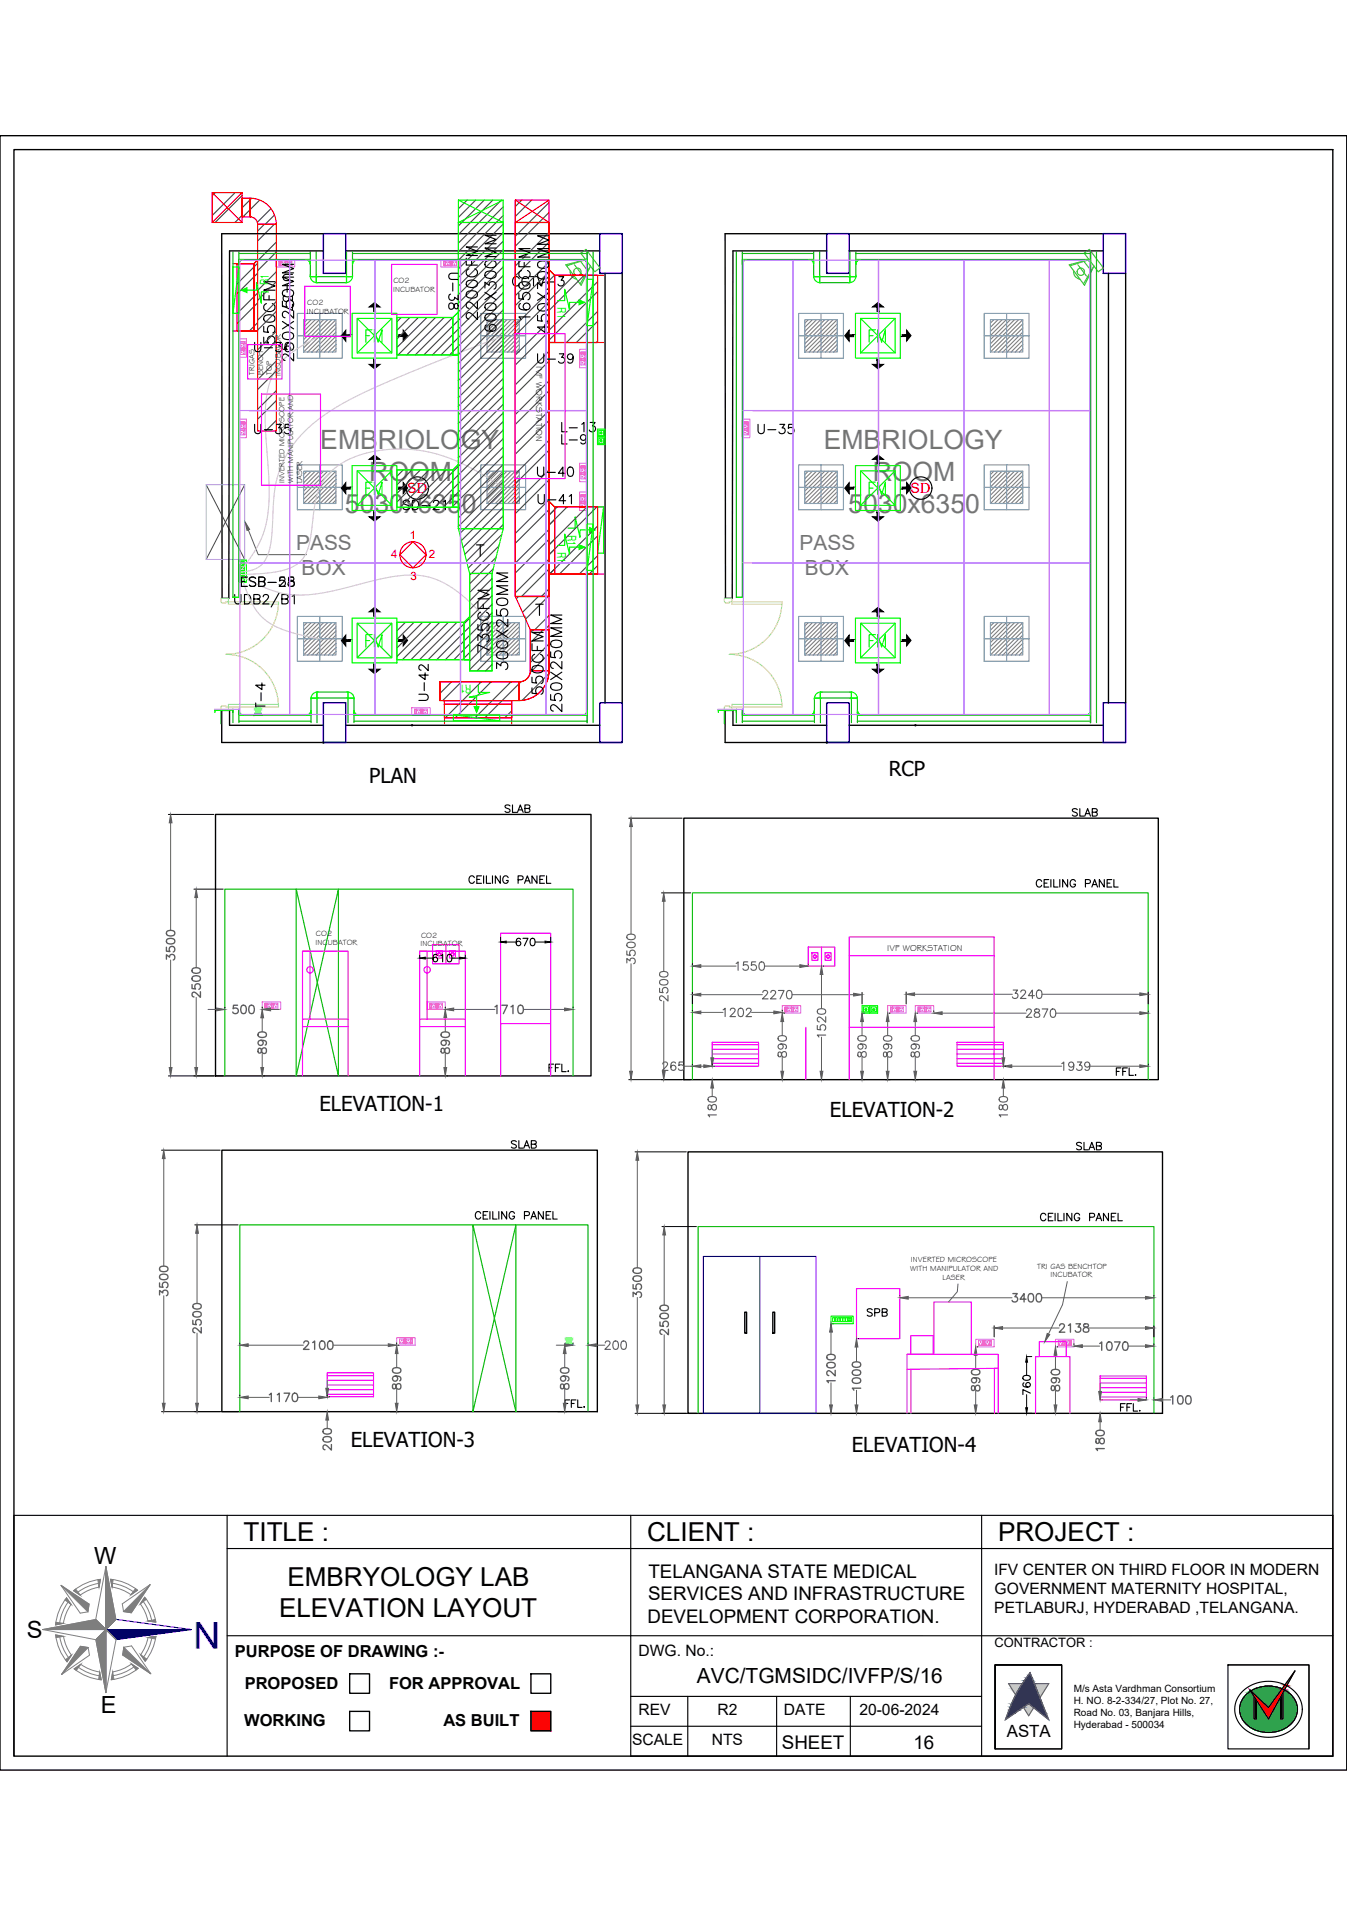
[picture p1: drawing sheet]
<svg xmlns="http://www.w3.org/2000/svg" width="297mm" height="420mm" viewBox="0 0 297 420" stroke-linecap="round" stroke-linejoin="round" font-family="sans-serif">
<defs><g id="words">
<text font-size="8.2" fill="#00f" x="48.6" y="357.7" transform="rotate(-180 48.6 357.7)">N</text>
<g font-size="6.2" fill="#0f0">
<text x="79.4" y="110.4">FM</text>
<text x="190.5" y="110.4">FM</text>
<text x="79.4" y="143.9">FM</text>
<text x="190.5" y="143.9">FM</text>
</g>
<g font-size="5.9" fill="#767676">
<text x="70.6" y="99.1">EMBRIOLOGY</text>
<text x="181.6" y="99.1">EMBRIOLOGY</text>
<text x="81.4" y="106.1">ROOM</text>
<text x="192.4" y="106.1">ROOM</text>
<text x="76.1" y="113.2">5030x6350</text>
<text x="187.1" y="113.2">5030x6350</text>
</g>
<g font-size="5.8">
<text x="53.7" y="340">TITLE :</text>
<text x="142.7" y="340">CLIENT :</text>
<text x="220.1" y="340">PROJECT :</text>
<text x="63.4" y="349.7">EMBRYOLOGY LAB</text>
<text x="61.5" y="356.7">ELEVATION LAYOUT</text>
</g>
<g font-size="5.7" fill="#0f0">
<text x="79.4" y="76.6">FM</text>
<text x="190.5" y="76.6">FM</text>
</g>
<text font-size="5.3" fill="#454545" x="111.8" y="64.2">CCTV-3</text>
<g font-size="5.3">
<text x="65.3" y="69.9" transform="rotate(-90 65.3 69.9)">U-37</text>
<text x="102" y="69.5" transform="rotate(-90 102 69.5)">U-38</text>
<text x="117.5" y="81.5">U-39</text>
<text x="55" y="97">U-35</text>
<text x="122.8" y="99.1">L-9</text>
<text x="165.8" y="97">U-35</text>
<text x="117.1" y="106.2">U-40</text>
<text x="87.8" y="113.6">SD-21</text>
<text x="51.9" y="130.5">ESB-28</text>
<text x="95.2" y="155.6" transform="rotate(-90 95.2 155.6)">U-42</text>
</g>
<text font-size="5.3" fill="#0f0" x="59.3" y="157.7" transform="rotate(-90 59.3 157.7)">T-4</text>
<g font-size="5.2">
<text x="20.8" y="344.9">W</text>
<text x="5.9" y="361.3">S</text>
<text x="22.3" y="377.8">E</text>
</g>
<g font-size="4.9">
<text x="55" y="78.7">U-36</text>
<text x="117.5" y="112.2">U-41</text>
<text x="235.3" y="181.3">SLAB</text>
</g>
<text font-size="4.9" fill="#0f0" x="122.8" y="96.3">L-13</text>
<g font-size="4.6" fill="#767676">
<text x="65.3" y="121.4">PASS</text>
<text x="176.3" y="121.4">PASS</text>
<text x="66.5" y="126.9">BOX</text>
<text x="177.5" y="126.9">BOX</text>
</g>
<text font-size="4.6" x="153.7" y="371.2">AVC/TGMSIDC/IVFP/S/16</text>
<g font-size="4.5">
<text x="81.4" y="172.6">PLAN</text>
<text x="196" y="171.1">RCP</text>
<text x="70.4" y="244.9">ELEVATION-1</text>
<text x="183" y="246.3">ELEVATION-2</text>
<text x="77.3" y="319.1">ELEVATION-3</text>
<text x="187.8" y="320.2">ELEVATION-4</text>
</g>
<g font-size="4.4">
<text x="110.1" y="180.3">SLAB</text>
<text x="119.9" y="237.4">FFL.</text>
<text x="111.5" y="254.4">SLAB</text>
<text x="236" y="254.7">SLAB</text>
<text x="190.1" y="291.4">SPB</text>
</g>
<text font-size="4.4" fill="#5e5e5e" x="123.5" y="311.5">FFL.</text>
<g font-size="4.1">
<text x="142.9" y="353">SERVICES AND INFRASTRUCTURE</text>
<text x="143" y="348">TELANGANA STATE MEDICAL</text>
<text x="142.8" y="358">DEVELOPMENT CORPORATION.</text>
<text x="172.4" y="385.8">SHEET</text>
<text x="201.4" y="385.8">16</text>
</g>
<text font-size="3.7" x="222" y="383.1">ASTA</text>
<g font-size="3.6">
<text x="51.8" y="365.5">PURPOSE OF DRAWING :-</text>
<text x="54" y="372.6">PROPOSED</text>
<text x="85.8" y="372.6">FOR APPROVAL</text>
<text x="53.8" y="380.6">WORKING</text>
<text x="97.8" y="380.6">AS BUILT</text>
</g>
<g font-size="3.5">
<text x="219.2" y="347.4">IFV CENTER ON THIRD FLOOR IN MODERN</text>
<text x="219.3" y="351.5">GOVERNMENT MATERNITY HOSPITAL,</text>
<text x="219.3" y="355.7">PETLABURJ, HYDERABAD ,TELANGANA.</text>
<text x="140.8" y="365.3">DWG. No.:</text>
<text x="140.8" y="378.3">REV</text>
<text x="158.2" y="378.3">R2</text>
<text x="172.8" y="378.3">DATE</text>
<text x="189.5" y="378.3">20-06-2024</text>
<text x="139.4" y="384.9">SCALE</text>
<text x="157" y="384.9">NTS</text>
</g>
<g font-size="3.1" fill="#f00">
<text x="89.8" y="108.8">SD</text>
<text x="200.8" y="108.8">SD</text>
</g>
<text font-size="2.8" x="219.3" y="363.3">CONTRACTOR :</text>
<g font-size="2.5" fill="#0f0">
<text x="59.2" y="62.9" transform="rotate(-90 59.2 62.9)">R1</text>
<text x="122.9" y="67.8" transform="rotate(90 122.9 67.8)">R1</text>
<text x="125.2" y="118" transform="rotate(90 125.2 118)">R1</text>
<text x="122.9" y="121.8" transform="rotate(90 122.9 121.8)">R1</text>
<text x="104" y="151.1" transform="rotate(-180 104 151.1)">R1</text>
</g>
<g font-size="2.5" fill="#f00">
<text x="90.4" y="118.9">1</text>
<text x="86.2" y="123.1">4</text>
<text x="94.6" y="123.1">2</text>
<text x="90.6" y="127.9">3</text>
</g>
<g font-size="2.2">
<text x="236.8" y="375.9">H. NO. 8-2-334/27, Plot No. 27,</text>
<text x="236.8" y="373.3">M/s Asta Vardhman Consortium</text>
<text x="236.8" y="378.6">Road No. 03, Banjara Hills,</text>
<text x="236.8" y="381.2">Hyderabad - 500034</text>
</g>
<g font-size="2">
<text x="118.2" y="80.8" transform="rotate(90 118.2 80.8)">IVF WORKSTATION</text>
<text x="195.6" y="209.7">IVF WORKSTATION</text>
</g>
<g font-size="1.7">
<text x="86.7" y="64.3">INCUBATOR</text>
<text x="86.8" y="62.4">CO2</text>
<text x="67.7" y="69.2">INCUBATOR</text>
<text x="67.8" y="67.2">CO2</text>
<text x="56.1" y="82.7" transform="rotate(-90 56.1 82.7)">TRIGAS</text>
<text x="58" y="82.8" transform="rotate(-90 58 82.8)">BENCH</text>
<text x="60" y="82.7" transform="rotate(-90 60 82.7)">TOP</text>
<text x="61.9" y="82.9" transform="rotate(-90 61.9 82.9)">INCUBATOR</text>
<text x="62.7" y="106.6" transform="rotate(-90 62.7 106.6)">INVERTED MICROSCOPE</text>
<text x="64.7" y="106.5" transform="rotate(-90 64.7 106.5)">WITH MANIPULATOR AND</text>
<text x="66.6" y="106.6" transform="rotate(-90 66.6 106.6)">LASER</text>
<text x="69.6" y="208.4">INCUBATOR</text>
<text x="69.7" y="206.5">CO2</text>
<text x="92.8" y="208.8">INCUBATOR</text>
<text x="92.8" y="206.8">CO2</text>
<text x="200.7" y="280.3">WITH MANIPULATOR AND</text>
<text x="200.9" y="278.3">INVERTED MICROSCOPE</text>
<text x="228.7" y="279.8">TRI GAS BENCHTOP</text>
<text x="231.7" y="281.7">INCUBATOR</text>
<text x="207.9" y="282.2">LASER</text>
</g>
</g></defs>
<!-- layer: 0 -->
<path d="M0 29.9h297v360.5h-297zM3.1 33h290.8v354.3h-290.8zM164.2 289.4h.4v4.6h-.4zM170.4 289.4h.4v4.6h-.4zM139.1 387.3h154.8" fill="none" stroke="#000" stroke-width=".3"/>
<!-- layer: HATCH -->
<path d="M293.9 334.2v53.1" fill="none" stroke="#000" stroke-width=".3"/>
<!-- layer: 0 -->
<path d="M139.1 334.2v53.1M293.9 334.2h-290.8v53.1M234.1 367.2h-14.7v18.5h14.7M270.8 367.2h17.9v18.5M219.4 385.6v-18.4h14.7v18.4" fill="none" stroke="#000" stroke-width=".25"/>
<!-- layer: TITLE -->
<g fill="none" stroke="#808080" stroke-width=".22">
<path d="M9.4 359.4h13.9l-2.2 2.2 2.2-2.2zM13.4 349.6l6.2 4.2-.2 1.7-1.7 .3zM14.7 352.4l1 1.5-1 1.7-.7 2.4-1.7 .4a11.1 11.1 0 0 1 2.4-6zM15 353.4l-1.1 1.8-.7 2.7M21.1 357.2l2.2 2.2-2.2-2.2M21.1 357.2l-11.7 2.2 11.7 2.2 2.2 11.7 2.3-11.7M21.7 349.2l-2.7 .9-1.8 1M22.2 348.3a11.1 11.1 0 0 0-6 2.5l1.5 1 1.7-1 2.4-.7 .4-1.8M23.3 345.5v13.9v-13.9M24.4 348.3a11.1 11.1 0 0 1 5.9 2.4l-1.4 1-2.3-1.2-1.9-.5zM24.8 349.2l2.7 .8 1.9 1.1M25.6 357.2l-2.3-11.7-2.2 11.7"/>
<path d="M25.6 357.2l-2.3 2.2v13.9v-13.9l2.3 2.2-2.3-2.2zM27 353.7l6.1-4.2-4.1 6.2-1.7-.3zM31.6 353.2l1.1 1.8 .8 2.6M31.9 352.3a11.1 11.1 0 0 1 2.5 5.5l-1.8-.3-.7-2.2-1-1.5zM12.3 360.6l1.7 .3 .5 1.9 1.3 2.3-1 1.4a11.1 11.1 0 0 1-2.5-5.9zM13.2 361l.8 2.7 1.1 1.9M16.4 368.1l1.4-1 1.7 .9 2.5 .8 .3 1.7a11.1 11.1 0 0 1-5.9-2.4zM17.3 367.7l1.9 1.1 2.7 .8M17.7 363.1l1.7 .3 .3 1.7-6.1 4.2zM27.3 363.3l1.7-.3 4.3 6.2-6.3-4.2zM29.5 367.7l-1.8 1-2.7 .9M30.5 368a11.1 11.1 0 0 1-6 2.5l.4-1.8 2.4-.7 1.7-1 1.5 1"/>
<path d="M33.5 361l-.8 2.7-1 1.7M34.4 360.9a11.1 11.1 0 0 1-2.4 5.5l-1-1.5 1.1-2 .5-1.7 1.8-.3"/>
</g>
<g fill="#808080" stroke="#808080" stroke-width=".22">
<path d="M23.3 345.5l2.3 11.7-2.3 2.2z"/>
<path d="M23.3 359.4v13.9l-2.2-11.7z"/>
<path d="M29 367l1.5 1-.5 .3z"/>
<path d="M27.3 363.3l6 5.9-6.3-4.2z"/>
<path d="M31 364.9l1.4 1-.4 .5z"/>
<path d="M24.9 368.7l.2 1.7-.6 .1z"/>
<path d="M22 368.8l.3 1.7-.6-.1z"/>
<path d="M14.4 366.1l1.4-1-1 1.4z"/>
<path d="M16.4 368.1l1.4-1-1 1.3z"/>
<path d="M17.7 363.1l1.7 .3-5.8 5.9z"/>
<path d="M9.4 359.4l11.7-2.2 2.2 2.2z"/>
<path d="M12.3 360.6l1.7 .3-1.6 .3z"/>
<path d="M12.3 357.8l1.7 .2-1.7 .4z"/>
<path d="M33.1 349.5l-4.1 6.2-1.7-.3z"/>
<path d="M29.9 350.4l.4 .3-1.4 1z"/>
<path d="M31.9 352.3l.4 .5-1.4 1z"/>
<path d="M24.4 348.3l.6 .1-.3 1.6z"/>
<path d="M13.4 349.6l6.2 4.2-.2 1.7z"/>
<path d="M21.6 348.4l.6-.1-.4 1.8z"/>
<path d="M14.7 352.4l1 1.5-1.4-1z"/>
<path d="M16.2 350.8l.5-.3 1 1.3z"/>
<path d="M32.6 357.5l1.7-.3 .1 .6z"/>
<path d="M32.6 361.2l1.8-.3-.1 .6z"/>
</g>
<path d="M25.6 357.2l16.6 2.2-16.6 2.2" fill="none" stroke="#00f" stroke-width=".25"/>
<path d="M23.3 359.4h18.9l-16.6 2.2z" fill="#00f" stroke="#00f" stroke-width=".22"/>
<!-- layer: MEP_HVAC_TEXT -->
<g fill="none" stroke="#000" stroke-width=".25">
<path d="M102.8 56.9v1.6h2.5M103.4 59.3a.91 .91 0 0 0-.6 1 .91 .91 0 0 0 1 .8 1.08 1.08 0 0 0 1.1-.3 1.08 1.08 0 0 0 .3-1.2l-.5-.3M104 57.5v1M105.3 54.5h-2.5l2.5 .9-2.5 1h2.5M107.1 57.8a1.91 1.91 0 0 1 2.2 0 .81 .81 0 0 1-.4 1.1 2.04 2.04 0 0 1-1.8-.2l-.2-.3zM109.4 54.7h-2.5l2.5 .9-2.5 1h2.5M109.4 51.9h-2.5l2.5 .9-2.5 1h2.5M114.4 57.3v1.5h2.5M115.6 57.9v.9M116.9 54.8h-2.5l2.5 1-2.5 .9h2.5M118.7 57.9a1.9 1.9 0 0 1 2.2 0 .8 .8 0 0 1-.4 1.2 2.02 2.02 0 0 1-1.8-.3l-.2-.3zM121 54.8h-2.5l2.5 1-2.5 .9h2.5"/>
<path d="M121 52h-2.5l2.5 .9-2.5 1h2.5M58.2 72v1.2l1 .1a.87 .87 0 0 1 0-1.3 .87 .87 0 0 1 1.3 .2 .87 .87 0 0 1-.3 1.2M58.2 64.6v1.5h2.4M58.3 69.8a1.9 1.9 0 0 1 2.2 0 .8 .8 0 0 1-.3 1.2 2.04 2.04 0 0 1-1.9-.3l-.1-.3zM58.7 67a.91 .91 0 0 0-.5 1 .91 .91 0 0 0 .9 .7 1.08 1.08 0 0 0 1.2-.2 1.08 1.08 0 0 0 .2-1.2l-.5-.3M60.6 62.1h-2.4l2.4 1-2.4 .9h2.4M62.3 70.9l2.4 1.6M64.7 70.9l-2.4 1.6M102.9 64.5a1.9 1.9 0 0 1 2.3 0 .79 .79 0 0 1-.4 1.1 2.02 2.02 0 0 1-1.9-.2l-.1-.3zM102.9 62.1a1.9 1.9 0 0 1 2.3 0 .79 .79 0 0 1-.4 1.2 2.02 2.02 0 0 1-1.9-.2l-.1-.4zM105.3 68.8v1.7l-1.2-1.2a.77 .77 0 0 0-1.1-.2l-.2 .3v.5l.2 .3 .4 .2M105.3 66.5v1.6l-1.2-1.2a.77 .77 0 0 0-1.1-.2l-.2 .4v.4l.2 .4 .4 .1"/>
<path d="M106.9 63.5v-1.3l1 .7a.79 .79 0 0 1 .9-.8 .79 .79 0 0 1 .6 1.1l-.1 .3-.4 .3M106.9 64.5l2.5 1.6M107.1 69.5a1.93 1.93 0 0 1 2.2 0 .81 .81 0 0 1-.4 1.2 2.04 2.04 0 0 1-1.8-.2l-.2-.4zM107.1 67.2a1.91 1.91 0 0 1 2.2 0 .8 .8 0 0 1-.4 1.2 2.04 2.04 0 0 1-1.8-.3l-.2-.3zM107.1 60.1a1.91 1.91 0 0 1 2.2 0 .8 .8 0 0 1-.4 1.2 2.02 2.02 0 0 1-1.8-.2l-.2-.4zM107.3 71.7a.73 .73 0 0 0-.2 1 1.91 1.91 0 0 0 2.2 0 .77 .77 0 0 0-.4-1.1 .77 .77 0 0 0-1 .5 .77 .77 0 0 0 .7 1M109.4 64.5l-2.5 1.6M114.4 64.7v1.2l1.1 .1a.87 .87 0 0 1 0-1.3 .87 .87 0 0 1 1.3 .2 .87 .87 0 0 1-.4 1.2M114.8 67a.71 .71 0 0 0-.4 .6 .71 .71 0 0 0 .5 .6 1.8 1.8 0 0 0 1.9-.2 .77 .77 0 0 0-.4-1.1 .77 .77 0 0 0-1 .5 .77 .77 0 0 0 .7 1M116.9 69.9h-2.5l.5 .6M118.5 69.5v1.2l1.1 .1a.88 .88 0 0 1 0-1.3 .88 .88 0 0 1 1.3 .2 .88 .88 0 0 1-.4 1.3M118.5 64.6l2.5 1.6"/>
<path d="M118.7 67.3a1.93 1.93 0 0 1 2.2 0 .81 .81 0 0 1-.4 1.2 2.04 2.04 0 0 1-1.8-.3l-.2-.3zM120.2 71.5v1.8l-1.7-1.2h2.5M121 64.6l-2.5 1.6M105.1 120.2h1.6M105.4 137.7v1.2l1 .1a.87 .87 0 0 1 0-1.3 .87 .87 0 0 1 1.3 .2 .87 .87 0 0 1-.3 1.2M105.4 132.7v1.5h2.5M105.9 120.2v2.5M106 135a.91 .91 0 0 0-.6 1.1 .91 .91 0 0 0 .9 .7 1.08 1.08 0 0 0 1.2-.2 1.08 1.08 0 0 0 .2-1.2l-.4-.4M106.6 133.3v.9M107.9 130.2h-2.5l2.5 .9-2.5 1h2.5M109.5 134.5v1.2l1.1 .1a.87 .87 0 0 1-.1-1.3 .87 .87 0 0 1 1.3 .1 .87 .87 0 0 1-.3 1.3M109.5 139l2.5 1.6"/>
<path d="M109.6 132.3a1.91 1.91 0 0 1 2.3 0 .8 .8 0 0 1-.4 1.1 2.06 2.06 0 0 1-1.9-.2l-.1-.4zM112 136.6v1.7l-1.2-1.2a.75 .75 0 0 0-1.2-.1l-.1 .7 .2 .3 .4 .1M112 129.2h-2.5l2.5 .9-2.5 1h2.5M112 126.4h-2.5l2.5 .9-2.5 1h2.5M112 139l-2.5 1.6M118.1 133.3h1.7M119 133.3v2.4M119.8 139.5h-2.5l2.5 .9-2.5 1h2.5M123.9 138.5h-2.5l2.5 .9-2.5 1h2.5M123.9 135.7h-2.5l2.5 .9-2.5 .9h2.5M105.4 141.3v-1.3l.9 .7a.8 .8 0 0 1 .9-.9 .8 .8 0 0 1 .7 1.1l-.2 .4-.3 .2M107.9 143.4l-2.5-1.2v1.7"/>
<path d="M109.5 147.4v-1.3l.9 .8a.79 .79 0 0 1 1-.9 .79 .79 0 0 1 .6 1.1l-.1 .3-.4 .3M109.6 144a1.91 1.91 0 0 1 2.3 0 .8 .8 0 0 1-.4 1.2 2.02 2.02 0 0 1-1.9-.2l-.1-.4zM109.6 141.7a1.91 1.91 0 0 1 2.3 0 .81 .81 0 0 1-.4 1.2 2.04 2.04 0 0 1-1.9-.3l-.1-.3zM117.3 151.7v1.2l1.1 .1a.87 .87 0 0 1 0-1.3 .87 .87 0 0 1 1.3 .2 .87 .87 0 0 1-.4 1.2M117.3 149.4v1.1l1.1 .2a.88 .88 0 0 1-.1-1.4 .88 .88 0 0 1 1.4 .2 .88 .88 0 0 1-.4 1.3M117.3 141.9v1.6h2.5M117.4 147.1a1.93 1.93 0 0 1 2.3 0 .81 .81 0 0 1-.4 1.2 2.04 2.04 0 0 1-1.9-.2l-.1-.4zM117.9 144.3a.91 .91 0 0 0-.6 1 .91 .91 0 0 0 1 .8 1.08 1.08 0 0 0 1.1-.3 1.08 1.08 0 0 0 .3-1.1l-.5-.4M118.5 142.5v1M121.4 153.2v1.2l1.1 .1a.88 .88 0 0 1 0-1.3 .88 .88 0 0 1 1.3 .1 .88 .88 0 0 1-.4 1.3M121.4 143.8v1.1l1.1 .2a.87 .87 0 0 1 0-1.4 .87 .87 0 0 1 1.3 .2 .87 .87 0 0 1-.4 1.3M121.4 148.2l2.5 1.7"/>
<path d="M121.5 151a1.92 1.92 0 0 1 2.3 0 .81 .81 0 0 1-.4 1.1 2.03 2.03 0 0 1-1.9-.2l-.1-.4zM121.5 141.5a1.9 1.9 0 0 1 2.3 0 .79 .79 0 0 1-.4 1.2 2.02 2.02 0 0 1-1.9-.2l-.1-.4zM123.9 155.3v1.7l-1.2-1.2a.75 .75 0 0 0-1.2-.1l-.1 .7 .3 .3 .3 .1M123.9 148.2l-2.5 1.7M123.9 145.9v1.6l-1.2-1.1a.77 .77 0 0 0-1-.3l-.3 .4v.4l.3 .4 .3 .1M96.4 210.7v-.1a.53 .53 0 0 0-.8 .2 .96 .96 0 0 0 .4 1.3 .51 .51 0 0 0 .5-.4 .51 .51 0 0 0-.5-.6 .51 .51 0 0 0-.5 .5M97.2 210.8l.4-.3v1.6M98.8 210.6a.53 .53 0 0 1 .8 .2l.1 .4a.71 .71 0 0 1-.7 .9 1.05 1.05 0 0 1-.2-1.5zM114.8 207.2l-.1-.2a.54 .54 0 0 0-.8 .3 .97 .97 0 0 0 .4 1.3 .51 .51 0 0 0 .6-.5 .51 .51 0 0 0-.5-.5 .51 .51 0 0 0-.6 .4M115.3 206.9h1.1l-.8 1.7M117.1 207a.54 .54 0 0 1 .8 .3l.1 .4a.71 .71 0 0 1-.6 .9 1.05 1.05 0 0 1-.3-1.6zM225.6 303.6l.7-.3a.7 .7 0 0 1 .9 .7 .95 .95 0 0 1-1.6 0z"/>
<path d="M225.8 305l-.2 .1a.54 .54 0 0 0 .3 .8 .96 .96 0 0 0 1.3-.4 .51 .51 0 0 0-.5-.6 .51 .51 0 0 0-.5 .5 .51 .51 0 0 0 .5 .5M227.2 307.3l-1.6-.8v1.1M50.1 334.2v53.1M216.5 334.2v53.1M50.1 341.5h243.8M50.1 360.8h89M139 360.8h154.9M139.1 374.1h77.4M151.7 374.1v13.2M171.3 374.1v13.2M187.5 374.1v13.2M139.1 380.7h77.4"/>
</g>
<!-- layer: 0.0 -->
<path d="M77.1 369.2h4.4v4.3h-4.4zM77.1 377.5h4.4v4.2h-4.4zM117.1 369.2h4.4v4.3h-4.4zM117.1 377.5h4.4v4.2h-4.4z" fill="none" stroke="#000" stroke-width=".3"/>
<!-- layer: MEP_HVAC_TEXT -->
<path d="M117.1 377.5l4.4 4.2v-4.2zM117.1 377.5l4.4 4.2h-4.4z" fill="#f00" stroke="#f00" stroke-width=".22"/>
<!-- layer: 0.0 -->
<g fill="#000" stroke="#000" stroke-width=".22">
<path d="M276.5 374.2l.1 .1zM282.9 373.3v.9h-.4z"/>
<path d="M276.5 374.3l.6 .7zM276.5 374.3l.6 .7h-.6z"/>
<path d="M276.5 375l.6 4.1v-4.1zM276.5 375l.6 4.1h-.6z"/>
<path d="M282.5 374.2l.4 .1v-.1zM282.5 374.2l.4 .1h-.5z"/>
<path d="M282.4 374.3l.5 4.8v-4.8zM282.4 374.3l.5 4.8h-.5z"/>
</g>
<g fill="#139b48" stroke="#139b48" stroke-width=".22">
<path d="M279.6 371.9h.3z"/>
<path d="M283.2 372.7l.2 .1z"/>
<path d="M279.4 382.1h.6z"/>
<path d="M279.6 371.9h.5zM279.3 371.9h.8z"/>
<path d="M279.3 371.9h.9zM279.3 371.9h.9z"/>
<path d="M279.3 371.9h1.1zM279.1 371.9h1.3z"/>
<path d="M279.1 371.9h1.4zM279 371.9h1.5z"/>
<path d="M279 371.9h1.7zM278.8 371.9h1.9z"/>
<path d="M278.8 371.9l2 .1zM278.7 372h2.1z"/>
<path d="M278.7 372h2.3zM278.5 372h2.5z"/>
<path d="M278.5 372h2.6zM278.4 372h2.7z"/>
<path d="M278.4 372h2.9zM278.2 372h3.1z"/>
<path d="M278.2 372l3.2 .1zM278.1 372.1h3.3z"/>
<path d="M278.1 372.1h3.4zM277.9 372.1h3.6z"/>
<path d="M277.9 372.1h3.7zM277.8 372.1h3.8z"/>
<path d="M277.8 372.1l4 .1zM277.6 372.2h4.2z"/>
<path d="M277.6 372.2h4.3zM277.5 372.2h4.4z"/>
<path d="M277.5 372.2h4.6zM277.4 372.2h4.7z"/>
<path d="M277.4 372.2l4.8 .1zM277.3 372.3h4.9z"/>
<path d="M277.3 372.3h5.1zM277.1 372.3h5.3z"/>
<path d="M277.1 372.3l5.4 .1zM277 372.4h5.5z"/>
<path d="M277 372.4h5.6zM276.8 372.4h5.8z"/>
<path d="M276.8 372.4l5.9 .1zM276.7 372.5h6z"/>
<path d="M276.7 372.5h6zM276.6 372.5h6.1z"/>
<path d="M276.6 372.5l6 .2 .1-.2zM276.3 372.7l.3-.2 6 .2z"/>
<path d="M276.3 372.7l6.2 .1 .1-.1zM276.1 372.8l.2-.1 6.2 .1z"/>
<path d="M283.2 372.8l.3 .1zM283.2 372.8l.3 .1z"/>
<path d="M276.1 372.8l6.3 .1 .1-.1zM275.9 372.9l.2-.1 6.3 .1z"/>
<path d="M283.2 372.9l.5 .1zM283.2 372.9l.5 .1h-.6z"/>
<path d="M275.7 373l.2 .1zM275.6 373.1l.1-.1 .2 .1z"/>
<path d="M283.1 373l.8 .2zM283.1 373l.8 .2h-.9z"/>
<path d="M275.6 373.1l.4 .2-.1-.2zM275.3 373.3l.3-.2 .4 .2z"/>
<path d="M283 373.2l1.2 .1-.3-.1zM283 373.2l1.2 .1h-1.3z"/>
<path d="M282.9 373.3h1.3zM282.9 373.3h1.3z"/>
<path d="M275.3 373.3l.8 .1-.1-.1zM275.1 373.4l.2-.1 .8 .1z"/>
<path d="M282.9 373.3l1.5 .2-.2-.2zM282.9 373.3l1.5 .2h-1.5z"/>
<path d="M275.1 373.4l1.1 .2-.1-.2zM274.9 373.6l.2-.2 1.1 .2z"/>
<path d="M282.9 373.5l1.7 .1-.2-.1zM282.9 373.5l1.7 .1h-1.7z"/>
<path d="M274.9 373.6l1.4 .2-.1-.2zM274.7 373.8l.2-.2 1.4 .2z"/>
<path d="M282.9 373.6l1.8 .2-.1-.2zM282.9 373.6l1.8 .2h-1.8z"/>
<path d="M274.7 373.8l1.7 .2-.1-.2zM274.7 373.8l1.7 .2h-1.8z"/>
<path d="M282.9 373.8l2 .2-.2-.2zM282.9 373.8l2 .2h-2z"/>
<path d="M274.6 374l1.9 .2-.1-.2zM274.6 374l1.9 .2h-2.1z"/>
<path d="M274.4 374.2h2.1zM274.4 374.2h2.1z"/>
<path d="M282.9 374l2.2 .2-.2-.2zM282.9 374l2.2 .2h-2.2z"/>
<path d="M274.4 374.2l2.1 .2v-.2zM274.4 374.2l2.1 .2h-2.3z"/>
<path d="M282.9 374.2l2.3 .2-.1-.2zM282.9 374.2l2.3 .2h-2.3z"/>
<path d="M274.2 374.4l2.3 .2v-.2zM274.2 374.4l2.3 .2h-2.4z"/>
<path d="M282.9 374.4l2.5 .2-.2-.2zM282.9 374.4l2.5 .2h-2.5z"/>
<path d="M274.1 374.6l2.4 .2v-.2zM274.1 374.6l2.4 .2h-2.5z"/>
<path d="M282.9 374.6l2.6 .2-.1-.2zM282.9 374.6l2.6 .2h-2.6z"/>
<path d="M274 374.8l2.5 .2v-.2zM274 374.8l2.5 .2h-2.7z"/>
<path d="M282.9 374.8l2.7 .2-.1-.2zM282.9 374.8l2.7 .2h-2.7z"/>
<path d="M273.8 375l2.7 .2v-.2zM273.8 375l2.7 .2h-2.8z"/>
<path d="M282.9 375l2.8 .3-.1-.3zM282.9 375l2.8 .3h-2.8z"/>
<path d="M273.7 375.2l2.8 .2v-.2zM273.7 375.2l2.8 .2h-2.9z"/>
<path d="M282.9 375.3l2.9 .2-.1-.2zM282.9 375.3l2.9 .2h-2.9z"/>
<path d="M273.6 375.4l2.9 .3v-.3zM273.6 375.4l2.9 .3h-2.9z"/>
<path d="M282.9 375.5l3 .2-.1-.2zM282.9 375.5l3 .2h-3z"/>
<path d="M273.6 375.7l2.9 .2v-.2zM273.6 375.7l2.9 .2h-3z"/>
<path d="M282.9 375.7l3.1 .2-.1-.2zM282.9 375.7l3.1 .2h-3.1z"/>
<path d="M273.5 375.9l3 .2v-.2zM273.5 375.9l3 .2h-3.1z"/>
<path d="M282.9 375.9l3.1 .3v-.3zM282.9 375.9l3.1 .3h-3.1z"/>
<path d="M273.4 376.1l3.1 .3v-.3zM273.4 376.1l3.1 .3h-3.1z"/>
<path d="M282.9 376.2l3.2 .2-.1-.2zM282.9 376.2l3.2 .2h-3.2z"/>
<path d="M273.4 376.4l3.1 .2v-.2zM273.4 376.4l3.1 .2h-3.1z"/>
<path d="M282.9 376.4l3.2 .2v-.2zM282.9 376.4l3.2 .2h-3.2z"/>
<path d="M275.9 372.9l3.8 3.7 2.7-3.7zM275.9 372.9l3.8 3.7z"/>
<path d="M273.4 376.6l3.1 .2v-.2zM273.4 376.6l3.1 .2h-3.2z"/>
<path d="M282.9 376.6l3.2 .3v-.3zM282.9 376.6l3.2 .3h-3.2z"/>
<path d="M273.3 376.8l3.2 .3v-.3zM273.3 376.8l3.2 .3h-3.2z"/>
<path d="M282.9 376.9l3.2 .2v-.2zM282.9 376.9l3.2 .2h-3.2z"/>
<path d="M273.3 377.1l3.2 .2v-.2zM273.3 377.1l3.2 .2h-3.1z"/>
<path d="M282.9 377.1l3.2 .2v-.2zM282.9 377.1l3.2 .2h-3.2z"/>
<path d="M273.4 377.3l3.1 .2v-.2zM273.4 377.3l3.1 .2h-3.1z"/>
<path d="M282.9 377.3l3.2 .3v-.3zM282.9 377.3l3.2 .3h-3.2z"/>
<path d="M273.4 377.5l3.1 .3v-.3zM273.4 377.5l3.1 .3h-3.1z"/>
<path d="M282.9 377.6l3.1 .2 .1-.2zM282.9 377.6l3.1 .2h-3.1z"/>
<path d="M273.4 377.8l3.1 .2v-.2zM273.4 377.8l3.1 .2h-3z"/>
<path d="M282.9 377.8l3.1 .2v-.2zM282.9 377.8l3.1 .2h-3.1z"/>
<path d="M273.5 378l3 .2v-.2zM273.5 378l3 .2h-3z"/>
<path d="M282.9 378l3 .2 .1-.2zM282.9 378l3 .2h-3z"/>
<path d="M273.5 378.2l3 .2v-.2zM273.5 378.2l3 .2h-2.9z"/>
<path d="M282.9 378.2l2.9 .3 .1-.3zM282.9 378.2l2.9 .3h-2.9z"/>
<path d="M273.6 378.4l2.9 .3v-.3zM273.6 378.4l2.9 .3h-2.8z"/>
<path d="M282.9 378.5l2.9 .2v-.2zM282.9 378.5l2.9 .2h-2.9z"/>
<path d="M273.7 378.7l2.8 .2v-.2zM273.7 378.7l2.8 .2h-2.7z"/>
<path d="M282.9 378.7l2.8 .2 .1-.2zM282.9 378.7l2.8 .2h-2.8z"/>
<path d="M282.3 374.4l.1 4.7zM282.3 374.4l.1 4.7h-2.7z"/>
<path d="M277.1 375l2.6 4.1zM277.1 375l2.6 4.1h-2.6z"/>
<path d="M273.8 378.9l2.7 .2v-.2zM273.8 378.9l2.7 .2h-2.6z"/>
<path d="M282.9 378.9l2.6 .2 .2-.2zM282.9 378.9l2.6 .2h-2.6z"/>
<path d="M279.7 379.1h2.7zM279.7 379.1h2.7z"/>
<path d="M277.1 379.1h2.6zM277.1 379.1h2.6z"/>
<path d="M273.9 379.1h2.6zM273.9 379.1h2.6z"/>
<path d="M273.9 379.1h11.6zM273.9 379.1h11.6z"/>
<path d="M273.9 379.1l11.5 .2 .1-.2zM273.9 379.1l11.5 .2h-11.4z"/>
<path d="M274 379.3h11.4zM274 379.3h11.4z"/>
<path d="M274.1 379.3l11.2 .2 .1-.2zM274.1 379.3l11.2 .2h-11.1z"/>
<path d="M274.2 379.5h11.1zM274.2 379.5h11.1z"/>
<path d="M274.2 379.5l10.9 .2 .2-.2zM274.2 379.5l10.9 .2h-10.8z"/>
<path d="M274.3 379.7h10.8zM274.3 379.7h10.8z"/>
<path d="M274.3 379.7l10.7 .2 .1-.2zM274.3 379.7l10.7 .2h-10.5z"/>
<path d="M274.5 379.9h10.5zM274.5 379.9h10.5z"/>
<path d="M274.5 379.9l10.3 .2 .2-.2zM274.5 379.9l10.3 .2h-10.2z"/>
<path d="M274.6 380.1h10.2zM274.6 380.1h10.2z"/>
<path d="M274.7 380.1l9.9 .2 .2-.2zM274.7 380.1l9.9 .2h-9.8z"/>
<path d="M274.8 380.3h9.8zM274.8 380.3h9.8z"/>
<path d="M274.9 380.3l9.5 .2 .2-.2zM274.9 380.3l9.5 .2h-9.4z"/>
<path d="M275 380.5h9.4zM275 380.5h9.4z"/>
<path d="M275.1 380.5l9.1 .1 .2-.1zM275.1 380.5l9.1 .1h-9z"/>
<path d="M275.2 380.6h9zM275.2 380.6l9 .1z"/>
<path d="M275.3 380.7l8.7 .1 .2-.1zM275.3 380.7l8.7 .1h-8.6z"/>
<path d="M275.4 380.8h8.6zM275.4 380.8h8.6z"/>
<path d="M275.5 380.8l8.3 .1 .2-.1zM275.5 380.8l8.3 .1h-8.1z"/>
<path d="M275.7 380.9h8.1zM275.7 380.9l8.1 .1z"/>
<path d="M275.7 381l7.9 .1 .2-.1zM275.7 381l7.9 .1h-7.7z"/>
<path d="M275.9 381.1h7.7zM275.9 381.1h7.6z"/>
<path d="M275.9 381.1l7.4 .1 .2-.1zM275.9 381.1l7.4 .1h-7.2z"/>
<path d="M276.1 381.2h7.2zM276.1 381.2h7.2z"/>
<path d="M276.2 381.2h7.1zM276.2 381.2l6.9 .1z"/>
<path d="M276.4 381.3h6.7zM276.4 381.3l6.6 .1z"/>
<path d="M276.4 381.4h6.6zM276.4 381.4l6.4 .1z"/>
<path d="M276.6 381.5h6.2zM276.6 381.5h6.2z"/>
<path d="M276.7 381.5h6.1zM276.7 381.5l5.9 .1z"/>
<path d="M276.9 381.6h5.7zM276.9 381.6h5.6z"/>
<path d="M276.9 381.6h5.6zM276.9 381.6l5.4 .1z"/>
<path d="M277.2 381.7h5.1zM277.2 381.7h5.1z"/>
<path d="M277.2 381.7h5.1zM277.2 381.7l4.8 .1z"/>
<path d="M277.4 381.8h4.6zM277.4 381.8h4.6z"/>
<path d="M277.5 381.8h4.5zM277.5 381.8h4.3z"/>
<path d="M277.7 381.8h4.1zM277.7 381.8l4 .1z"/>
<path d="M277.7 381.9h4zM277.7 381.9h3.8z"/>
<path d="M278 381.9h3.5zM278 381.9h3.4z"/>
<path d="M278 381.9h3.4zM278 381.9l3.2 .1z"/>
<path d="M278.3 382h2.9zM278.3 382h2.9z"/>
<path d="M278.3 382h2.9zM278.3 382h2.6z"/>
<path d="M278.5 382h2.4zM278.5 382h2.4z"/>
<path d="M278.6 382h2.3zM278.6 382l2 .1z"/>
<path d="M278.8 382.1h1.8zM278.8 382.1h1.8z"/>
<path d="M278.9 382.1h1.7zM278.9 382.1h1.4z"/>
<path d="M279.1 382.1h1.2zM279.1 382.1h1.2z"/>
<path d="M279.2 382.1h1.1zM279.2 382.1h.8z"/>
<path d="M279.4 382.1h.6zM279.5 382.1h.5z"/>
</g>
<path d="M234.1 367.2v18.5M270.8 367.2h17.9v18.5h-17.9zM273.9 373.1l.9-.8 1.2-.6 2.3-.8h2.7l2.5 .8 1.1 .6 .9 .8 1.3 1.9 .3 1.1 .1 1.1-.2 1.2-.4 .9-.6 1.1-1.2 1.1-1.3 .8-1.5 .6-1.6 .2h-1.6l-1.7-.3-1.3-.5-1.4-1-.9-.9-.6-1-.5-1.3-.1-1.3 .2-1.4 .6-1.3zM274.6 374a7.3 7.3 0 0 1 10.8 .6 4.7 4.7 0 0 1-2.7 6.9 7 7 0 0 1-9-2.9 4.3 4.3 0 0 1 .9-4.6zM275.6 372.7l4.1 3.9 5.9-8.1-5.9 10.6zM276.5 374.2v4.9h.6v-4.1M282.9 373.3v5.8h-.5v-4.8M219.4 385.7v-18.5h14.7h-14.7v18.5h14.7" fill="none" stroke="#000" stroke-width=".25"/>
<g fill="#ed1f24" stroke="#ed1f24" stroke-width=".22">
<path d="M285.6 368.5l-1.7 3.1h-.6z"/>
<path d="M283.3 371.6h.6z"/>
<path d="M282.7 372.5l.2 .1z"/>
<path d="M282.9 372.6h.4z"/>
<path d="M275.8 373h.1z"/>
<path d="M283.3 371.6l.5 .1zM283.6 371.7h.2z"/>
<path d="M283.3 371.6l.3 .1zM283.3 371.6l.3 .1h-.3z"/>
<path d="M283.3 371.7l.5 .1zM283.3 371.7l.5 .1h-.6z"/>
<path d="M283.2 371.8l.2 .7 .4-.7zM283.2 371.8l.2 .7h-.7z"/>
<path d="M282.7 372.5h.7zM282.7 372.5l.6 .1z"/>
<path d="M282.9 372.6h.4zM283.1 372.6h.2z"/>
<path d="M282.7 372.6h.4zM282.7 372.6h.4z"/>
<path d="M282.6 372.6l.6 .1zM282.6 372.6l.6 .1z"/>
<path d="M282.5 372.7l.6 .3 .1-.3zM282.5 372.7l.6 .3h-.7z"/>
<path d="M282.4 373l-1.3 3.6 2-3.6zM282.4 373l-1.3 3.6h-1.4z"/>
<path d="M275.8 373l3.9 3.6zM275.8 373l3.9 3.6h-1.6z"/>
<path d="M278.1 376.6l1.6 2.5zM278.1 376.6h3l-1.4 2.5z"/>
</g>
<!-- layer: 0 -->
<path d="M275.6 372.7l.3 .2z" fill="#ed1f24" stroke="#ed1f24" stroke-width=".22"/>
<g fill="#c7c8ca" stroke="#c7c8ca" stroke-width=".22">
<path d="M223.5 373.1h.8l-.2 .3z"/>
<path d="M228.1 371.3h3.2l-1.6 2.5z"/>
<path d="M225.7 376.6l1.1-.8 1 .8z"/>
<path d="M225.7 376.6h2.2z"/>
<path d="M222.4 371.3l3.1 .3 .2-.3zM222.4 371.3l3.1 .3h-2.9z"/>
<path d="M222.6 371.6l2.6 .3 .3-.3zM222.6 371.6l2.6 .3h-2.4z"/>
<path d="M222.8 371.9l2.2 .3 .2-.3zM222.8 371.9l2.2 .3h-2z"/>
<path d="M223 372.2l1.8 .3 .2-.3zM223 372.2l1.8 .3h-1.7z"/>
<path d="M223.1 372.5l1.4 .3 .3-.3zM223.1 372.5l1.4 .3h-1.2z"/>
<path d="M223.3 372.8l1 .3 .2-.3zM223.3 372.8l1 .3h-.8z"/>
<path d="M223.5 373.1l.2 .3h.4zM223.7 373.4h.4l-.2 .4z"/>
<path d="M228.1 371.3l1 2.5h.6zM229.1 373.8h.6l-.4 .6z"/>
<path d="M225.7 376.6h2.2zM225.7 376.6h2.2l-1.1 1.8z"/>
</g>
<path d="M225.7 376.6l1.1 1.8 1.1-1.8M225.9 371.3h-3.5l1.5 2.5M227.1 368.9l4.2 10.4-4.5-3.5-5.1 3.5 .5-1.4a30.5 30.5 0 0 1 4.9-9zM228.1 371.3h3.2l-2 3.1" fill="none" stroke="#636466" stroke-width=".25"/>
<g fill="#293189" stroke="#293189" stroke-width=".22">
<path d="M227.1 368.9l.3 .6h-.7z"/>
<path d="M222.2 377.9h1.5l-2 1.4z"/>
<path d="M226.8 375.8h3.1l.8 2.1z"/>
<path d="M226.7 369.5l.9 .6-.2-.6zM226.7 369.5l.9 .6h-1.3z"/>
<path d="M226.3 370.1l1.6 .6-.3-.6zM226.3 370.1l1.6 .6h-2z"/>
<path d="M225.9 370.7l2.2 .6-.2-.6zM225.9 370.7l2.2 .6h-2.7z"/>
<path d="M225.4 371.3l2.8 .3-.1-.3zM225.4 371.3l2.8 .3h-3z"/>
<path d="M225.2 371.6l3.1 .3-.1-.3zM225.2 371.6l3.1 .3h-3.3z"/>
<path d="M225 371.9l3.5 .4-.2-.4zM225 371.9l3.5 .4h-3.7z"/>
<path d="M224.8 372.3l3.8 .3-.1-.3zM224.8 372.3l3.8 .3h-3.9z"/>
<path d="M224.7 372.6l4 .3-.1-.3zM224.7 372.6l4 .3h-4.2z"/>
<path d="M224.5 372.9l4.3 .3-.1-.3zM224.5 372.9l4.3 .3h-4.5z"/>
<path d="M224.3 373.2l4.7 .3-.2-.3zM224.3 373.2l4.7 .3h-4.9z"/>
<path d="M224.1 373.5l5 .4-.1-.4zM224.1 373.5l5 .4h-5.1z"/>
<path d="M224 373.9l5.2 .3-.1-.3zM224 373.9l5.2 .3h-5.4z"/>
<path d="M223.8 374.2l5.6 .3-.2-.3zM223.8 374.2l5.6 .3h-5.8z"/>
<path d="M223.6 374.5l5.9 .3-.1-.3zM223.6 374.5l5.9 .3h-6z"/>
<path d="M223.5 374.8l6.1 .4-.1-.4zM223.5 374.8l6.1 .4h-6.3z"/>
<path d="M223.3 375.2l6.5 .3-.2-.3zM223.3 375.2l6.5 .3h-6.6z"/>
<path d="M223.2 375.5l6.7 .3-.1-.3zM223.2 375.5l6.7 .3h-6.8z"/>
<path d="M223.1 375.8h3.7zM223.1 375.8l3.6 .1z"/>
<path d="M223 375.9l2.7 .6 1-.6zM223 375.9l2.7 .6h-3z"/>
<path d="M222.7 376.5l2 .7 1-.7zM222.7 376.5l2 .7h-2.2z"/>
<path d="M226.8 375.8l2.7 2.1h1.2zM229.5 377.9h1.2l.6 1.4z"/>
<path d="M222.5 377.2l1.2 .7 1-.7zM222.5 377.2l1.2 .7h-1.5z"/>
</g>
<!-- layer: walls -->
<g fill="none" stroke="#000" stroke-width=".3">
<path d="M48.9 51.5l.1 80.5M50.6 55.3l-.1 76.7h-1.7M76.2 55.3h56.1M76.2 51.5h56.1M159.9 51.5l.1 80.5M161.6 55.3l-.1 76.7h-1.7M187.3 55.3h56M187.3 51.5h56M133.4 60.3v94.7M137.2 60.3v94.7M244.4 60.3v94.7M248.2 60.3v94.7"/>
<path d="M48.7 156.7h1.9v3.3h20.7M48.9 156.7v7.1h83.4M76.2 160h56.1M159.7 156.7h1.9v3.3h20.7M159.9 156.7v7.1h83.4M187.3 160h56"/>
</g>
<!-- layer: WIN -->
<path d="M45.5 106.9l8.5 16.5M54 106.9l-8.5 16.5" fill="none" stroke="#454545" stroke-width=".22"/>
<path d="M45.5 106.9h8.5v16.5h-8.5z" fill="none" stroke="#7fbfff" stroke-width=".22"/>
<!-- layer: col -->
<path d="M71.3 51.5h4.9v8.8h-4.9zM132.3 51.5h4.9v8.8h-4.9zM182.3 51.5h5v8.8h-5zM243.3 51.5h4.9v8.8h-4.9zM71.3 155h4.9v8.8h-4.9zM132.3 155h4.9v8.8h-4.9zM182.3 155h5v8.8h-5zM243.3 155h4.9v8.8h-4.9z" fill="none" stroke="#00f" stroke-width=".35"/>
<!-- layer: walls -->
<g fill="#000" stroke="#000" stroke-width=".22">
<circle cx="90.9" cy="160" r=".15"/>
<circle cx="201.9" cy="160" r=".15"/>
<circle cx="71.3" cy="163.8" r=".15"/>
<circle cx="182.3" cy="163.8" r=".15"/>
</g>
<!-- layer: 0 -->
<path d="M48.7 132h1.7v.7h-.6v.3h-.8l-.3-.3zM61.4 133.3h-11v-.6h11a11.6 11.6 0 0 1-11.6 11.6 11.6 11.6 0 0 1 11.6 11.6h-11v-.5h11M159.7 132h1.7v.7h-.6v.3h-.8l-.3-.3zM172.4 133.3h-11v-.6h11a11.6 11.6 0 0 1-11.6 11.6 11.6 11.6 0 0 1 11.6 11.6h-11v-.5h11M48.7 156.7h1.7M48.8 155.8l1-.1v.2h.6v.8h-1.7zM159.7 156.7h1.7M159.8 155.8l1-.1v.2h.6v.8h-1.7z" fill="none" stroke="#dee26a" stroke-width=".25"/>
<!-- layer: toi-fix -->
<path d="M54.1 115.2l.9 1.6-.5 .2z" fill="#5e5e5e" stroke="#5e5e5e" stroke-width=".22"/>
<path d="M54.8 116.9l2.1 5.4h10.7" fill="none" stroke="#5e5e5e" stroke-width=".22"/>
<!-- layer: ELE-LIGHTING TEXT -->
<path d="M51.8 131.1v1.5a.69 .69 0 0 0 .6 .6 .69 .69 0 0 0 .7-.6v-1.5M53.9 131.1h.7a1.1 1.1 0 0 1 .7 1.1 1.1 1.1 0 0 1-.7 1h-.7zM56 132.1l1.2-.1 .2-.3-.1-.4-.4-.2h-.9v2.1h.9a.54 .54 0 0 0 .5-.5 .54 .54 0 0 0-.5-.6M58 131.6l.4-.5 .7 .2a.65 .65 0 0 1-.2 .9l-1 1h1.4M61.6 130.7l-1.8 3.2M62.2 132.1l1.1-.1 .2-.3-.1-.4-.4-.2h-.8v2.1h.8a.54 .54 0 0 0 .6-.5 .54 .54 0 0 0-.6-.6M64.4 131.5l.5-.4v2.1" fill="none" stroke="#000" stroke-width=".25"/>
<!-- layer: ELE-42W EMERGENCY DOWN LIGHT -->
<g fill="none" stroke="#608ec6" stroke-width=".25">
<path d="M65.6 69.1h9.9v9.9h-9.9zM65.6 74.1h9.9M67 70.5h7.1v7.1h-7.1zM70.5 69.1v9.9M106 69.1h9.9v9.9h-9.9zM106 74.1h9.9M107.4 70.5h7.1v7.1h-7.1zM111 69.1v9.9M176.1 69.1h9.9v9.9h-9.9zM176.1 74.1h9.9M177.5 70.5h7.1v7.1h-7.1zM181.1 69.1v9.9"/>
<path d="M217 69.1h9.9v9.9h-9.9zM217 74.1h9.9M218.4 70.5h7.1v7.1h-7.1zM222 69.1v9.9M65.6 102.5h9.9v9.9h-9.9zM65.6 107.5h9.9M67 103.9h7.1v7.1h-7.1zM70.5 102.5v9.9M106 102.5h9.9v9.9h-9.9zM106 107.5h9.9M107.4 103.9h7.1v7.1h-7.1zM111 102.5v9.9"/>
<path d="M176.1 102.5h9.9v9.9h-9.9zM176.1 107.5h9.9M177.5 103.9h7.1v7.1h-7.1zM181.1 102.5v9.9M217 102.5h9.9v9.9h-9.9zM217 107.5h9.9M218.4 103.9h7.1v7.1h-7.1zM222 102.5v9.9M65.6 136h9.9v9.8h-9.9zM67 137.3h7.1v7.2h-7.1zM70.5 136v9.8M106 136h9.9v9.8h-9.9z"/>
<path d="M107.4 137.3h7.1v7.2h-7.1zM111 136v9.8M176.1 136h9.9v9.8h-9.9zM177.5 137.3h7.1v7.2h-7.1zM181.1 136v9.8M217 136h9.9v9.8h-9.9zM218.4 137.3h7.1v7.2h-7.1zM222 136v9.8M65.6 140.9h9.9M106 140.9h9.9M176.1 140.9h9.9M217 140.9h9.9"/>
</g>
<g fill="none" stroke="#808080" stroke-width=".25">
<path d="M67.7 70.5l-.7 .8M68.6 70.5l-1.6 1.7M69.5 70.5l-2.5 2.6M70.4 70.5l-3.4 3.5M71.4 70.5l-4.4 4.4M72.3 70.5l-5.3 5.3M73.2 70.5l-6.2 6.2M74.1 70.5l-7.1 7.1M74.1 71.4l-6.2 6.2M74.1 72.3l-5.3 5.3M74.1 73.2l-4.4 4.4M74.1 74.1l-3.5 3.5"/>
<path d="M74.1 75.1l-2.6 2.5M74.1 76l-1.7 1.6M74.1 76.9l-.8 .7M108.2 70.5l-.8 .8M109.1 70.5l-1.7 1.7M110 70.5l-2.6 2.6M110.9 70.5l-3.5 3.5M111.8 70.5l-4.4 4.4M112.7 70.5l-5.3 5.3M113.6 70.5l-6.2 6.2M114.5 70.5l-7.1 7.1M114.5 71.4l-6.2 6.2"/>
<path d="M114.5 72.3l-5.3 5.3M114.5 73.2l-4.4 4.4M114.5 74.1l-3.5 3.5M114.5 75.1l-2.5 2.5M114.5 76l-1.6 1.6M114.5 76.9l-.7 .7M178.2 70.5l-.7 .8M179.2 70.5l-1.7 1.7M180.1 70.5l-2.6 2.6M181 70.5l-3.5 3.5M181.9 70.5l-4.4 4.4M182.8 70.5l-5.3 5.3"/>
<path d="M183.7 70.5l-6.2 6.2M184.6 70.5l-7.1 7.1M184.6 71.4l-6.2 6.2M184.6 72.3l-5.3 5.3M184.6 73.2l-4.4 4.4M184.6 74.1l-3.5 3.5M184.6 75.1l-2.6 2.5M184.6 76l-1.7 1.6M184.6 76.9l-.7 .7M219.2 70.5l-.8 .8M220.1 70.5l-1.7 1.7M221 70.5l-2.6 2.6"/>
<path d="M221.9 70.5l-3.5 3.5M222.8 70.5l-4.4 4.4M223.7 70.5l-5.3 5.3M224.6 70.5l-6.2 6.2M225.5 70.5l-7.1 7.1M225.5 71.4l-6.2 6.2M225.5 72.3l-5.3 5.3M225.5 73.2l-4.4 4.4M225.5 74.1l-3.4 3.5M225.5 75.1l-2.5 2.5M225.5 76l-1.6 1.6M225.5 76.9l-.7 .7"/>
<path d="M67.7 103.9l-.7 .8M68.6 103.9l-1.6 1.7M69.5 103.9l-2.5 2.6M70.4 103.9l-3.4 3.5M71.4 103.9l-4.4 4.4M72.3 103.9l-5.3 5.3M73.2 103.9l-6.2 6.2M74.1 103.9l-7.1 7.1M74.1 104.8l-6.2 6.2M74.1 105.7l-5.3 5.3M74.1 106.6l-4.4 4.4M74.1 107.6l-3.5 3.4"/>
<path d="M74.1 108.5l-2.6 2.5M74.1 109.4l-1.7 1.6M74.1 110.3l-.8 .7M108.2 103.9l-.8 .8M109.1 103.9l-1.7 1.7M110 103.9l-2.6 2.6M110.9 103.9l-3.5 3.5M111.8 103.9l-4.4 4.4M112.7 103.9l-5.3 5.3M113.6 103.9l-6.2 6.2M114.5 103.9l-7.1 7.1M114.5 104.8l-6.2 6.2"/>
<path d="M114.5 105.7l-5.3 5.3M114.5 106.6l-4.4 4.4M114.5 107.6l-3.5 3.4M114.5 108.5l-2.5 2.5M114.5 109.4l-1.6 1.6M114.5 110.3l-.7 .7M178.2 103.9l-.7 .8M179.2 103.9l-1.7 1.7M180.1 103.9l-2.6 2.6M181 103.9l-3.5 3.5M181.9 103.9l-4.4 4.4M182.8 103.9l-5.3 5.3"/>
<path d="M183.7 103.9l-6.2 6.2M184.6 103.9l-7.1 7.1M184.6 104.8l-6.2 6.2M184.6 105.7l-5.3 5.3M184.6 106.6l-4.4 4.4M184.6 107.6l-3.5 3.4M184.6 108.5l-2.6 2.5M184.6 109.4l-1.7 1.6M184.6 110.3l-.7 .7M219.2 103.9l-.8 .8M220.1 103.9l-1.7 1.7M221 103.9l-2.6 2.6"/>
<path d="M221.9 103.9l-3.5 3.5M222.8 103.9l-4.4 4.4M223.7 103.9l-5.3 5.3M224.6 103.9l-6.2 6.2M225.5 103.9l-7.1 7.1M225.5 104.8l-6.2 6.2M225.5 105.7l-5.3 5.3M225.5 106.6l-4.4 4.4M225.5 107.6l-3.4 3.4M225.5 108.5l-2.5 2.5M225.5 109.4l-1.6 1.6M225.5 110.3l-.7 .7"/>
<path d="M67.7 137.3l-.7 .8M68.6 137.3l-1.6 1.7M69.5 137.3l-2.5 2.6M70.4 137.3l-3.4 3.5M71.4 137.3l-4.4 4.4M72.3 137.3l-5.3 5.3M73.2 137.3l-6.2 6.3M74.1 137.3l-7.1 7.2M74.1 138.2l-6.2 6.3M74.1 139.2l-5.3 5.3M108.2 137.3l-.8 .8M109.1 137.3l-1.7 1.7"/>
<path d="M110 137.3l-2.6 2.6M110.9 137.3l-3.5 3.5M111.8 137.3l-4.4 4.4M112.7 137.3l-5.3 5.3M113.6 137.3l-6.2 6.3M114.5 137.3l-7.1 7.2M114.5 138.2l-6.2 6.3M114.5 139.2l-5.3 5.3M178.2 137.3l-.7 .8M179.2 137.3l-1.7 1.7M180.1 137.3l-2.6 2.6M181 137.3l-3.5 3.5"/>
<path d="M181.9 137.3l-4.4 4.4M182.8 137.3l-5.3 5.3M183.7 137.3l-6.2 6.3M184.6 137.3l-7.1 7.2M184.6 138.2l-6.2 6.3M184.6 139.2l-5.3 5.3M219.2 137.3l-.8 .8M220.1 137.3l-1.7 1.7M221 137.3l-2.6 2.6M221.9 137.3l-3.5 3.5M222.8 137.3l-4.4 4.4M223.7 137.3l-5.3 5.3"/>
<path d="M224.6 137.3l-6.2 6.3M225.5 137.3l-7.1 7.2M225.5 138.2l-6.2 6.3M225.5 139.2l-5.3 5.3M74.1 140.1l-4.4 4.4M74.1 141l-3.5 3.5M74.1 141.9l-2.6 2.6M74.1 142.8l-1.7 1.7M74.1 143.7l-.8 .8M114.5 140.1l-4.4 4.4M114.5 141l-3.5 3.5M114.5 141.9l-2.5 2.6"/>
<path d="M114.5 142.8l-1.6 1.7M114.5 143.7l-.7 .8M184.6 140.1l-4.4 4.4M184.6 141l-3.5 3.5M184.6 141.9l-2.6 2.6M184.6 142.8l-1.7 1.7M184.6 143.7l-.7 .8M225.5 140.1l-4.4 4.4M225.5 141l-3.4 3.5M225.5 141.9l-2.5 2.6M225.5 142.8l-1.6 1.7M225.5 143.7l-.7 .8"/>
</g>
<!-- layer: ELE-6M RAW P.SB -->
<g fill="none" stroke="#0f0" stroke-width=".25">
<path d="M52.7 123.6h1.6v4.8h-1.6zM53 123.9h.9v.7h-.9zM53.2 124.2l.1 .1zM53.6 124.4h.1zM53.6 124l.1 .1zM183.3 290.3h4.8v1.7h-4.8zM183.6 290.6h.4v.9h-.4zM184.2 290.6h.4v.9h-.4zM184.8 290.6h.4v.9h-.4zM185.3 290.6h.5v.9h-.5zM185.9 290.6h.4v.9h-.4zM186.5 290.6h.4v.9h-.4z"/>
<path d="M187 290.6h.8v.9h-.8zM187.3 291.2h.1M187.4 290.8v.1zM187.6 291.2h.1"/>
</g>
<!-- layer: 0 -->
<path d="M70.5 74.1l-1.7 .9a19 19 0 0 0-8.2 6.9 22.5 22.5 0 0 0-2.1 12.2 161.8 161.8 0 0 1 .8 16.6 21.6 21.6 0 0 1-4.9 13.4l-1 1.5M111 74.1l-9.5 3.6a225.3 225.3 0 0 0-26.3 11.5 29.2 29.2 0 0 0-12.9 12.9 25.8 25.8 0 0 0-2.1 10.7l-.1 1.6a20.6 20.6 0 0 1-1.4 8.7 5.3 5.3 0 0 1-4.7 3h-.6M111 107.5l-2-1.2a40.9 40.9 0 0 0-16.4-7 25.5 25.5 0 0 0-18.4 3.7 12.3 12.3 0 0 0-4.9 9.2l-.1 .6a32.6 32.6 0 0 1-1.4 8.5 7.3 7.3 0 0 1-6.3 4.7l-3.3 .5-4.7 .2M53.4 127.2a27.8 27.8 0 0 0 11.1 4 35.8 35.8 0 0 0 12.1-1.6l4.1-1.1a30 30 0 0 1 13-1.4 22.4 22.4 0 0 1 11.5 7.3l5.8 6.5M53.5 127.9l.5 1.4a15.1 15.1 0 0 0 4.7 7.6 22.2 22.2 0 0 0 9.5 3.5l2.3 .5" fill="none" stroke="#debad0" stroke-width=".25"/>
<!-- layer: ELE. 2N0S OF 6-16 UPS SOCKETS -->
<g fill="none" stroke="#dd6ec1" stroke-width=".22">
<path d="M60.9 57.2h4.1v1.7h-4.1zM61.6 57.5v1.1v-1.1h.3v1.1M61.6 57.7h.3M61.9 57.6h-.3v.9M62 58.6v-1.1h.9v1.1M62.2 57.8l.1 .1M62.7 57.8v.1M63 58.6v-1.1h.4v1.1M63 57.6h.3M63 57.7h.3M63.4 58.6v-1.1h1v1.1M63.6 57.8l.1 .1"/>
<path d="M64.2 57.8l-.1 .1M97.2 57.2h4.1v1.7h-4.1zM52.7 74.7h1.6v4.1h-1.6zM53 75.7v-.3v.3M53 77.2h1v1h-1zM53 77.2v-.4v.4M53 76.8h1M53 77.2h1M53.2 76.2l.2 .1zM53.2 77.7h.2zM53.9 75.4h-.8v.3h.8M53.9 76.8h-.8v.3h.8"/>
<path d="M54 75.4h-1h1v.3h-1M54 75.8h-1v.9h1M127.8 77h1.7v4.1h-1.7zM52.7 92.5h1.6v4h-1.6zM53 93.5v-.4v.4M53 95h1v.9h-1zM53 94.9v-.4v.4M53 94.5h1M53 94.9h1M53.1 94.6v.3M53.3 94h-.1h.1M53.3 95.4h-.1l.1 .1"/>
<path d="M53.9 93.1h-.8v.3M54 93.1h-1h1v.4h-1M54 93.5h-1v1h1M163.7 92.5h1.7v4h-1.7zM127.8 102.2h1.7v4h-1.7zM127.8 108.5h1.7v4.1h-1.7zM128.1 111h1.1v1h-1.1M128.1 110.6h1.1v.4h-1.1M128.1 109.6h1.1v.9h-1.1M128.2 109.2h.9v.3h-.9M128.8 110.3h.1zM128.8 111.7h.1z"/>
<path d="M128.8 109.7l.1 .2zM128.8 111.3l.1-.1-.1 .1M129 109.2v.3M129 110.6v.3M129.1 110.6v.3h-.9M129.2 109.1h-1.1h1.1v.4h-1.1M90.8 156.1h4.1v1.6h-4.1zM91.4 156.4v1.1v-1.1h.4v1.1M91.8 157.5h-.4h.4M91.9 156.4v1.1h.9v-1.1M92.9 156.4v1.1M93.2 157.5h-.3h.3"/>
<path d="M93.2 156.4v1.1M93.3 156.4h.9v1.1h-.9zM57.8 221h4.1v1.6h-4.1zM58.5 221.3v1v-1h.3v1M58.5 221.4h.3v.8h-.3zM58.8 222.3h-.3h.3M58.9 221.3h.9v1h-.9zM59.1 221.5h.1zM59.3 222l.1 .1zM59.5 221.5l.2 .1zM59.9 222.3v-1h.4v1M60.2 221.4h-.3v.8h.3"/>
<path d="M60.3 222.3h-.4h.4M60.3 221.3h1v1h-1zM60.5 221.5h.1zM60.8 222v.1zM61 221.5l.1 .1zM94.1 221h4.1v1.6h-4.1zM94.7 221.3v1v-1h.4v1M95.1 221.4h-.3v.8h.3M95.1 222.3h-.4h.4M95.2 221.3h.9v1h-.9zM95.3 221.5h.2zM95.6 222l.1 .1z"/>
<path d="M95.8 221.5l.2 .1zM96.2 222.3v-1h.4v1M96.2 221.4h.3v.8h-.3M96.6 222.3h-.4h.4M96.6 221.3h1v1h-1zM96.8 221.5h.1zM97.1 222v.1zM97.3 221.5l.1 .1zM172.5 221.8h4.1v1.7h-4.1zM173.1 222.1v1.1v-1.1h.4v1.1M173.5 222.2h-.3v.8h.3M173.5 223.2h-.4h.4"/>
<path d="M173.6 222.1h.9v1.1h-.9zM173.7 222.4h.2zM174 222.8v.2zM174.2 222.3l.2 .2zM174.6 223.2v-1.1h.3v1.1M174.9 222.2h-.3v.8h.3M174.9 223.2h-.3h.3M175 222.1h.9v1.1h-.9zM175.2 222.4h.1zM175.5 222.8v.2zM175.7 222.3l.1 .2zM195.7 221.8h4.1v1.7h-4.1z"/>
<path d="M196.4 222.1v1.1v-1.1h.3v1.1M196.4 222.2h.3v.8h-.3zM196.7 223.2h-.3h.3M196.8 222.1h1v1.1h-1zM197 222.4h.1zM197.3 222.8v.2zM197.5 222.3l.1 .2zM197.8 223.2v-1.1h.4v1.1M197.8 222.2h.4v.8h-.4zM198.2 223.2h-.4h.4M198.3 222.1h.9v1.1h-.9zM198.4 222.4h.2z"/>
<path d="M198.7 222.8v.2zM198.9 222.3l.1 .2zM201.8 221.8h4.1v1.7h-4.1zM202.5 222.1v1.1v-1.1h.3v1.1M202.8 222.2h-.3v.8h.3M202.8 223.2h-.3h.3M202.9 222.1h.9v1.1h-.9zM203.1 222.4h.1zM203.3 222.8l.1 .2zM203.6 222.3l.1 .2zM203.9 223.2v-1.1h.4v1.1M203.9 222.2h.3"/>
<path d="M203.9 223h.3M204.3 223.2h-.4h.4M204.3 222.1h1v1.1h-1zM204.5 222.4h.1zM204.8 222.8v.2zM205 222.3l.1 .2zM87.5 295h4.1v1.7h-4.1zM88.1 295.3h.9v1.1h-.9zM88.3 296l.1 .1zM88.5 295.5l.1 .2zM88.8 296.1h.1h-.1M89.1 295.3h.4h-.4"/>
<path d="M89.1 295.3v1.1h.4v-1.1M89.1 296.2h.4M89.5 295.4h-.4v.9h.4M89.5 295.3h1v1.1h-1zM89.7 296l.1 .1zM90 295.5v.2zM90.2 296v.2zM90.6 295.3v1.1h.3v-1.1v1.1M90.6 295.3h.3h-.3M90.6 295.4h.3v.9h-.3M90.6 296.2h.3M215.2 295.4h4v1.7h-4z"/>
<path d="M215.8 295.7h.9v1.1h-.9zM215.9 296.4l.2 .1zM216.2 296l.1-.1v.1M216.2 296h.1M216.5 296.4v.1zM216.8 295.7h.4h-.4M216.8 295.7v1.1h.4v-1.1M216.8 295.8h.3v.8h-.3zM216.8 296.6h.3M217.2 295.7h1v1.1h-1zM217.4 296.4l.1 .1zM217.7 296v-.1v.1"/>
<path d="M217.7 296h.1M217.9 296.4v.1zM218.2 295.7v1.1h.4v-1.1v1.1M218.2 295.7h.4h-.4M218.3 295.8h.3v.8h-.3zM218.3 296.6h.3M232.7 295.4h4.1v1.7h-4.1zM233.4 295.7h.9v1.1h-.9zM233.5 296.4l.2 .1zM233.8 296l.1-.1v.1M233.8 296h.1M234.1 296.4v.1z"/>
<path d="M234.4 295.7h.4h-.4M234.4 295.7v1.1h.4v-1.1M234.4 296.6h.3M234.7 295.8h-.3v.8h.3M234.8 295.7h1v1.1h-1zM235 296.4l.1 .1zM235.2 296l.1-.1v.1M235.2 296h.1M235.5 296.4v.1zM235.8 295.7v1.1h.4v-1.1v1.1M235.8 295.7h.4h-.4M235.9 295.8h.3v.8h-.3"/>
<path d="M235.9 296.6h.3"/>
</g>
<!-- layer: LV.CC CEMARA -->
<g fill="none" stroke="#709500" stroke-width=".25">
<path d="M124.9 58.6l4.3-1.3-4.4 1.1 3.3 4.5 2.1-4.2-2.3 3.9M125.7 59.7a1.65 1.65 0 0 0 1.4 1.9M126.7 58.4l1.9 2.5M128.1 55.9l1.1-.9 3.1 4.1-1.1 .8zM128.1 57.8l1.4 1.8M236 58.6l4.2-1.3-4.4 1.1 3.4 4.5 2-4.2-2.3 3.9M236.8 59.7a1.65 1.65 0 0 0 1.4 1.9M237.7 58.4l1.9 2.5M239.1 55.9l1.1-.9 3.1 4.1-1.1 .8zM239.1 57.8l1.4 1.8"/>
<circle cx="127.3" cy="59.9" r=".81"/>
<circle cx="238.3" cy="59.9" r=".81"/>
</g>
<!-- layer: FA-BELOW SMOKE DERECTOR -->
<g fill="none" stroke="#000" stroke-width=".25">
<circle cx="92" cy="107.6" r="2.47"/>
<circle cx="203" cy="107.6" r="2.47"/>
</g>
<!-- layer: ELE.LAN POINT -->
<path d="M131.8 96.4h1.6v1.7h-1.6zM190.1 221.8h1.7v1.7h-1.7zM190.4 222.1h1.1v1.1h-1.1zM190.8 222.5h.3l-.1 .4-.2-.2zM190.8 222.5h.3l-.1 .4zM191.8 221.8h1.7v1.7h-1.7zM192.1 222.1h1.1v1.1h-1.1zM192.5 222.5h.3l-.1 .4z" fill="none" stroke="#0f0" stroke-width=".25"/>
<!-- layer: Supply Diffusers -->
<path d="M77.6 69.1h9.9v9.9h-9.9zM188.6 69.1h9.9v9.9h-9.9zM77.6 102.7h9.9v9.9h-9.9zM188.6 102.7h9.9v9.9h-9.9zM77.6 136.3h9.9v9.9h-9.9zM188.6 136.3h9.9v9.9h-9.9z" fill="none" stroke="#0f0" stroke-width=".25"/>
<g fill="#000" stroke="#000" stroke-width=".22">
<path d="M76.3 72.8v2.5l-1-1.2zM81.4 67.7l1.2-1 1.2 1zM88.9 72.8l1 1.2-1 1.2zM187.3 72.8v2.5l-1-1.2zM192.4 67.7l1.2-1 1.2 1zM199.9 72.8l1 1.2-1 1.2zM81.4 80.4h2.4l-1.2 .9zM192.4 80.4h2.4l-1.2 .9zM76.3 106.5v2.4l-1-1.2zM81.4 101.3l1.2-1 1.2 1zM81.4 114h2.4l-1.2 1zM88.9 106.4l1 1.2-1 1.2z"/>
<path d="M187.3 106.5v2.4l-1-1.2zM192.4 101.3l1.2-1 1.2 1zM192.4 114h2.4l-1.2 1zM199.9 106.4l1 1.2-1 1.2zM81.4 134.9l1.2-.9 1.2 .9zM192.4 134.9l1.2-.9 1.2 .9zM76.3 140.1v2.4l-1-1.2zM81.4 147.6h2.4l-1.2 1zM88.9 140l1 1.3-1 1.2zM187.3 140.1v2.4l-1-1.2zM192.4 147.6h2.4l-1.2 1zM199.9 140l1 1.3-1 1.2z"/>
<path d="M76.3 73.8v.5l.9-.5zM76.3 74.3l.9-.5v.5z"/>
<path d="M82.4 67.7l.4 1v-1zM82.4 67.7l.4 1h-.4z"/>
<path d="M87.9 74.2h1v-.4zM87.9 73.8h1l-1 .4z"/>
<path d="M187.3 73.8v.5l.9-.5zM187.3 74.3l.9-.5v.5z"/>
<path d="M193.4 67.7l.4 1v-1zM193.4 67.7l.4 1h-.4z"/>
<path d="M198.9 74.2h1v-.4zM198.9 73.8h1l-1 .4z"/>
<path d="M82.4 79.4v1h.4zM82.4 79.4h.4v1z"/>
<path d="M193.4 79.4v1h.4zM193.4 79.4h.4v1z"/>
<path d="M76.3 107.5v.4l.9-.4zM76.3 107.9l.9-.4v.4z"/>
<path d="M82.4 113v1h.4zM82.4 113h.4v1z"/>
<path d="M82.4 101.3l.4 1v-1zM82.4 101.3l.4 1h-.4z"/>
<path d="M87.9 107.8h1v-.4zM87.9 107.4h1l-1 .4z"/>
<path d="M187.3 107.5v.4l.9-.4zM187.3 107.9l.9-.4v.4z"/>
<path d="M193.4 113v1h.4zM193.4 113h.4v1z"/>
<path d="M193.4 101.3l.4 1v-1zM193.4 101.3l.4 1h-.4z"/>
<path d="M198.9 107.8h1v-.4zM198.9 107.4h1l-1 .4z"/>
<path d="M82.4 134.9l.4 1v-1zM82.4 134.9l.4 1h-.4z"/>
<path d="M193.4 134.9l.4 1v-1zM193.4 134.9l.4 1h-.4z"/>
<path d="M76.3 141.1v.4l.9-.4zM76.3 141.5l.9-.4v.4z"/>
<path d="M82.4 146.6v1h.4zM82.4 146.6h.4v1z"/>
<path d="M87.9 141.5h1v-.5zM87.9 141h1l-1 .5z"/>
<path d="M187.3 141.1v.4l.9-.4zM187.3 141.5l.9-.4v.4z"/>
<path d="M193.4 146.6v1h.4zM193.4 146.6h.4v1z"/>
<path d="M198.9 141.5h1v-.5zM198.9 141h1l-1 .5z"/>
</g>
<!-- layer: MEP_HVAC_RA_DUCT -->
<g fill="none" stroke="#f00" stroke-width=".25">
<path d="M46.8 42.5l6.6 6.6M51.4 58.2h4.6M52.3 58.2h3.7v14.8h-3.7zM53.4 42.5l-6.6 6.6v-6.6h6.6v6.6h-6.6M53.4 43.7h1.8v4.1h-1.8zM55.2 47.8h.1M55.2 43.7v4.1M55.2 43.7a5.8 5.8 0 0 1 5.7 5.8h-4.1a1.64 1.64 0 0 0-1.6-1.7M56 58.2l.8-.8v15.6h-.8zM56.8 57.4l-.8 .8v14.8h.8h-5.4M56.8 49.5h4.1v45.5h-4.1zM113.6 49.1h7.5v82.5h-7.5z"/>
<path d="M113.6 44.1h7.5v5h-7.5zM113.6 44.1v87.5M121.1 59.5l1.2 1.2v14.8h-1.2M121.1 49.1l-7.5-5v87.5M121.1 59.5l1.2 1.2v14.8h-1.2zM121.1 44.1l-7.5 5M121.1 75.5h12M122.3 60.7h9.5v14.8h-9.5zM122.3 60.7h10.8M121.1 110.6l1.2 1.2v14.8h-1.2M121.1 110.6l1.2 1.2v14.8h-1.2zM122.3 111.8h9.5v14.8h-9.5z"/>
<path d="M122.3 111.8h10.8M113.6 131.6h7.5v7.3h-4.2zM113.6 131.6h7.5M116.9 138.9h4.2v9h-4.2zM116.9 138.9h4.2v9M116.9 138.9v9M121.1 131.6h-5.8h5.8M121.1 126.6h12M97 150.4h17.5v4.1h-17.5zM97 150.4h17.5M98 154.5v.8h14.8v-.8M98 155.3h14.8v-.8h-14.8v3.8h14.9l-.1-3"/>
<path d="M98 155.3h14.8l.1 3h-14.9zM98 158.3v1.3M112.9 158.3v1.4M114.5 150.4h.1M114.5 150.4v4.1h-17.5M116.9 147.9h4.2M117 147.9a2.47 2.47 0 0 1-2.5 2.5M121.1 147.9a6.6 6.6 0 0 1-6.6 6.6"/>
</g>
<!-- layer: MEP_HVAC_RA_RAISERS -->
<g fill="none" stroke="#0f0" stroke-width=".25">
<path d="M51.4 58.9h1.3v10.2h-1.3zM52.7 58.9l-1.3 10.2M54.5 64h2.1v-1.6l1 4.5v-2.5h1.6M123 66.3h1.5v-2.5l1.1 4.5v-1.6h2.1M129.5 61.6h1.3v10.2h-1.3zM130.8 61.6l-1.3 10.2M125.3 116.5h1.5v-2.5l1.1 4.5v-1.6h2.1M129.5 115.6h1.3v10.2h-1.3zM130.8 115.6l-1.3 10.2M131.8 111.8h1.3v10.2h-1.3zM133.1 111.8l-1.3 10.2M123 120.3h1.5v-2.5l1.1 4.5v-1.6h2.1"/>
<path d="M100 157.7h10.2v1.3h-10.2zM100 157.7l10.2 1.3M105.5 151.2v1.5h2.5l-4.5 1.1h1.6v2.1"/>
</g>
<g fill="#0f0" stroke="#0f0" stroke-width=".22">
<path d="M130 116.3l1.3 .6-1.3 .5z"/>
<path d="M127.7 66.1l1.3 .6-1.3 .5z"/>
<path d="M127.7 120.1l1.3 .6-1.3 .5z"/>
<path d="M53.2 64l1.3-.5v1.1z"/>
<path d="M104.6 155.9h1l-.5 1.2z"/>
</g>
<!-- layer: MEP_HVAC_RA_DUCT -->
<g fill="none" stroke="#454545" stroke-width=".25">
<path d="M47.5 42.5l-.7 .7M51.8 42.5l-5 5M52.3 58.2h.1M53.4 47.5l-1.6 1.6M53.4 43.1l-6 6M55.5 43.7l-2.1 2.1M56.8 58.1l-4.5 4.5M57.3 44.1l-3.7 3.7M58.3 49.5l-1.5 1.5M59.8 46l-3.1 3M60.5 49.5l-3.7 3.7M60.5 47.4l-2 2.1"/>
<path d="M60.9 53.4l-4.1 4.1M60.9 60l-4.1 4.1M60.9 55.6l-4.1 4.1M115.1 44.1l-1.5 1.4M117.2 44.1l-3.6 3.6M121.1 44.7l-7.5 7.4M121.1 46.9l-7.5 7.4M121.1 51.2l-7.5 7.4M121.1 57.8l-7.5 7.4M121.1 53.4l-7.5 7.4M121.1 60l-7.5 7.4M56.8 64.6l-4.5 4.6"/>
<path d="M56.8 71.2l-1.8 1.8M56.8 60.3l-4.5 4.5M56.8 66.8l-4.5 4.6M60.9 66.5l-4.1 4.1M60.9 73.1l-4.1 4.1M60.9 79.6l-4.1 4.1M60.9 62.1l-4.1 4.2M60.9 68.7l-4.1 4.1M121.1 64.3l-7.5 7.5M121.1 70.9l-7.5 7.4M121.1 77.4l-7.5 7.5M121.1 66.5l-7.5 7.4"/>
<path d="M121.1 73.1l-7.5 7.4M121.1 79.6l-7.5 7.4M126.6 60.7l-5.5 5.6M128.8 60.7l-7.7 7.8M131.8 62.1l-10.7 10.7M131.8 64.3l-10.7 10.7M131.8 68.7l-6.9 6.8M131.8 75.2l-.3 .3M131.8 70.9l-4.7 4.6M60.9 86.2l-4.1 4.1M60.9 81.8l-4.1 4.1M60.9 88.4l-4.1 4.1"/>
<path d="M121.1 84l-7.5 7.4M121.1 90.6l-7.5 7.4M121.1 97.1l-7.5 7.4M121.1 86.2l-7.5 7.4M121.1 92.7l-7.5 7.5M121.1 99.3l-7.5 7.4M121.1 103.7l-7.5 7.4M121.1 110.2l-7.5 7.4M121.1 116.8l-7.5 7.4M121.1 105.8l-7.5 7.5M121.1 112.4l-7.5 7.4M121.1 119l-7.5 7.4"/>
<path d="M125.1 111.8l-4 4 1.2-1.2M129.5 111.8l-8.4 8.4 1.2-1.3M131.6 111.8l-10.5 10.6 1.2-1.3M131.8 116l-10.6 10.6 1.1-1.1M131.8 118.2l-8.4 8.4M114.3 131.6l-.4 .4M117.6 138.9l-.7 .7M118.7 131.6l-3.5 3.4M119.8 138.9l-2.9 2.9M120.9 131.6l-5 5M121.1 123.3l-7.5 7.4M121.1 129.9l-1.7 1.7"/>
<path d="M121.1 125.5l-6.1 6.1M121.1 135.8l-3.2 3.1M121.1 137.9l-1 1M131.8 124.8l-1.9 1.8M131.8 122.6l-4.1 4M99.6 150.4l-2.6 2.5M101.7 150.4l-4.1 4.1M106.1 150.4l-7.9 7.9M108.3 150.4l-7.9 7.9M112.7 150.4l-8 7.9M112.8 156.8l-1.5 1.5M114.9 150.4l-8 7.9"/>
<path d="M121 148.6l-5.9 5.9M121.1 142l-4.2 4.1M121.1 144.2l-4.2 4.1"/>
</g>
<!-- layer: MEP_HVAC_SUPPLY_AIR_DUCT -->
<g fill="none" stroke="#454545" stroke-width=".25">
<path d="M101.1 44.1v.1M103 44.1l-1.9 1.9M104.9 44.1l-3.8 3.8M106.8 44.1l-5.7 5.7M108.7 44.1l-7.6 7.6M110.6 44.1l-9.5 9.5M111 45.6l-9.9 9.9M111 47.5l-9.9 9.9M111 49.4l-9.9 9.9M111 53.2l-9.9 9.9M111 55.1l-9.9 9.9M111 57l-9.9 9.9"/>
<path d="M111 58.9l-9.9 9.9M111 51.3l-9.9 9.9M88.5 70l-1 1M90.4 70l-2.9 2.9M92.2 70l-4.7 4.8M94.1 70l-6.6 6.6M96 70l-8.2 8.3M97.9 70l-8.2 8.3M99.8 70l-8.2 8.3M111 60.8l-17.5 17.5M111 62.7l-15.6 15.6M111 64.6l-13.7 13.7"/>
<path d="M111 66.5l-11.8 11.8M111 68.3l-10 10M111 70.2l-9.9 9.9M111 72.1l-9.9 9.9M111 74l-9.9 9.9M111 75.9l-9.9 9.9M111 77.8l-9.9 9.9M111 79.7l-9.9 9.9M111 93l-19 18.9M111 94.9l-17.1 17M111 96.7l-15.2 15.2M111 98.6l-13.3 13.3"/>
<path d="M111 81.6l-9.9 9.9M111 83.5l-9.9 9.9M111 85.4l-9.9 9.9M111 87.3l-9.9 9.9M111 89.2l-9.9 9.9M111 91.1l-9.9 9.9M88.9 103.6l-1.4 1.5M90.8 103.6l-3.3 3.3M92.7 103.6l-5.2 5.2M94.6 103.6l-7.1 7.1M96.5 103.6l-8.2 8.3M98.4 103.6l-8.2 8.3"/>
<path d="M110.6 117.9l-7.3 7.4M111 100.5l-11.4 11.4M111 102.4l-9.9 9.9M111 104.3l-9.9 9.9M111 106.2l-9.9 9.9M111 108.1l-9.6 9.6M111 110l-9.3 9.2M111 111.9l-8.9 8.8M111 113.8l-8.5 8.5M111 115.7l-8.1 8.1M89.4 137.3l-1.9 1.8M91.3 137.3l-3.8 3.7"/>
<path d="M93.2 137.3l-5.7 5.6M95.1 137.3l-7.6 7.5M97 137.3l-8.3 8.2M98.9 137.3l-8.3 8.2M100.8 137.3l-8.3 8.2M108.5 131.4l-14.1 14.1M108.5 133.3l-12.2 12.2M108.5 135.2l-10.3 10.3M108.5 137.1l-8.4 8.4M108.5 139l-6.5 6.5M108.5 127.6l-4.9 5M108.5 129.5l-4.9 5"/>
<path d="M108.8 125.5l-5.2 5.2M109.4 123l-5.8 5.8M110 120.4l-6.4 6.5M108.5 140.9l-4.9 4.9M108.5 142.8l-4.9 4.9M108.5 144.7l-3.3 3.3M108.5 146.6l-1.4 1.4"/>
</g>
<g fill="none" stroke="#0f0" stroke-width=".25">
<path d="M101.1 44.1l9.9 5v-5h-9.9v5h9.9v67.5h-9.9M101.1 49.1h9.9v67.5h-9.9zM111 44.1l-9.9 5v67.5M87.5 70h12.3v8.3h-12.3zM87.5 70h12.3M99.8 70l1.3-1.2v9.5h-1.3zM101.1 68.8l-1.3 1.2v8.3h1.3h-13.6M87.5 103.6h12.3v8.3h-12.3zM87.5 103.6h12.3M99.8 103.6l1.3-1.2v9.5h-1.3zM101.1 116.6h9.9l-2.5 9.9h-4.9zM101.1 102.4l-1.3 1.2v8.3h1.3h-13.6"/>
<path d="M87.5 137.3h14.8v8.2h-14.8zM87.5 137.3h14.8M102.3 137.3l1.3-1.3v9.5h-1.3zM103.6 126.5h4.9v21.5h-4.9zM103.6 136l-1.3 1.3v8.2h1.3h-16.1M108.5 126.5v21.5M108.5 126.5h-4.9v21.5h4.9"/>
</g>
<!-- layer: P-Wall -->
<path d="M129.5 55.6v103.8M240.5 55.6v103.8" fill="none" stroke="#808080" stroke-width=".35"/>
<!-- layer: Ahlada 50mm Wall Panel -->
<g fill="none" stroke="#00b800" stroke-width=".25">
<path d="M51.4 55.6v76.2M52.7 55.9h15.7M52.7 57.2h15.7M52.7 55.6v76.1M68.4 55.6v5.4h1.3v-5.4M76.4 55.6v5.4h1.3v-5.4M77.7 55.9h51.8M77.7 57.2h51.8M129.5 55.6v103.8M130.8 55.6v103.8M162.4 55.6v76.2M163.7 55.9h15.7"/>
<path d="M163.7 57.2h15.7M163.7 55.6v76.1M179.4 55.6v5.4h1.3v-5.4M187.4 55.6v5.4h1.3v-5.4M188.7 55.9h51.8M188.7 57.2h51.8M240.5 55.6v103.8M241.8 55.6v103.8M69.7 61h6.7v1.3h-6.7zM180.7 61h6.7v1.3h-6.7zM47.4 156.6h1.7M48.7 156.6v3"/>
<path d="M51.4 156.4v3M52.7 157.7h15.9M52.7 159.1h15.9M52.7 156.4v3M68.6 159.4v-5.4h1.3v5.4M69.9 152.6h6.8v1.4h-6.8zM76.7 159.4v-5.4h1.4v5.4M78.1 157.7h51.4M78.1 159.1h51.4M158.4 156.6h1.7M159.7 156.6v3M162.4 156.4v3"/>
<path d="M163.7 157.7h15.9M163.7 159.1h15.9M163.7 156.4v3M179.6 159.4v-5.4h1.3v5.4M180.9 152.6h6.9v1.4h-6.9zM187.8 159.4v-5.4h1.3v5.4M189.1 157.7h51.4M189.1 159.1h51.4M65.3 196.1l9.3 41.2v-41.2l-9.3 41.2zM49.6 237.3v-41.2h76.8v41.2M152.7 238.1v-41.2h100.5v41.2M104.3 270.2v41.2l9.5-41.2v41.2z"/>
<path d="M52.9 311.4v-41.2h76.8v41.2M153.9 311.7v-41.2h100.6v41.2"/>
</g>
<!-- layer: Ahlada Coving -->
<g fill="none" stroke="#0f0" stroke-width=".25">
<path d="M52.8 57.4l.1 .2-.2 .6a1.06 1.06 0 0 1 1-1l-.7 .3M52.8 57.4l.2 .1M52.8 57.4h.1M52.8 57.2h.6l-.6 .1-.1 .6zM52.9 57.3l.1 .2M52.9 57.3h.1M67.7 57.2h.6l.1 .7-.1-.6zM68.2 57.3l-.1 .2M68.2 57.3h.1M68.3 57.4l-.1 .2 .2 .6a1.06 1.06 0 0 0-1-1l.7 .3M68.3 57.4l-.2 .1M68.3 57.4h.1"/>
<path d="M77.7 57.4l.7-.2-.5 .1-.2 .6zM77.8 57.4l.2 .2-.2 .6a1.06 1.06 0 0 1 .9-1l-.6 .3M77.8 57.4l.3 .1M77.8 57.4h.1M77.9 57.3l.2 .2M77.9 57.3h.1M128.8 57.2h.5l.2 .7-.2-.6zM129.3 57.3l-.2 .2M129.3 57.3h.1M129.4 57.4l-.2 .2 .2 .6a1.06 1.06 0 0 0-.9-1l.6 .3M129.4 57.4l-.3 .1M129.4 57.4h.1"/>
<path d="M163.8 57.2h.6l-.6 .1-.1 .6zM163.9 57.3l.1 .2-.3-.1 .2 .2-.2 .6a1.06 1.06 0 0 1 1-1l-.6 .3M163.9 57.3h.1M163.9 57.3l.2 .2M178.7 57.2h.6l.1 .7-.1-.6zM179.2 57.3v.3M179.2 57.3h.1M179.2 57.3l-.1 .2M179.4 57.4l-.2 .2 .2 .6a1.06 1.06 0 0 0-1-1l.7 .3M179.4 57.4h.1M188.8 57.4l.3 .1M188.8 57.4h.1"/>
<path d="M188.8 57.4l.2 .2-.2 .6a1.06 1.06 0 0 1 .9-1l-.6 .3M188.9 57.2h.6l-.6 .1-.2 .6zM188.9 57.3l.2 .2M188.9 57.3h.1M239.8 57.2h.5l.2 .7-.1-.5zM240.3 57.3l-.2 .2M240.3 57.3h.1M240.4 57.4l-.2 .2 .2 .6a1.06 1.06 0 0 0-.9-1l.6 .3M240.4 57.4l-.3 .1M240.4 57.4h.1M52.7 157v.6l.7 .1-.7-.1zM52.7 157.6l.2-.2z"/>
<path d="M52.9 157.7h.1M52.9 157.4l-.2-.6a.99 .99 0 0 0 .9 .9M53 157.4v.1M53 157.5l-.1 .2M53 157.5l.7 .2M67.9 157.7h.5l.2-.7-.1 .7zM68.2 157.5l.2 .2M68.2 157.5l.3 .1-.2-.2 .2-.6a1.07 1.07 0 0 1-.9 .9l.6-.2M68.4 157.7h.1M78.1 157l.1 .7h.6h-.6zM78.2 157.7h.1M78.4 157.5l-.3 .1 .2-.2-.2-.6a1.07 1.07 0 0 0 1 .9l-.7-.2"/>
<path d="M78.4 157.5l-.2 .2M128.8 157.7h.5l.2-.7-.2 .7zM129.1 157.5l.2 .2M129.2 157.4l.2 .2zM129.2 157.4l-.1 .1M129.2 157.4l.2-.6a1.07 1.07 0 0 1-.9 .9l.6-.2M129.3 157.7h.1M163.7 157l.1 .7h.6h-.6zM163.7 157.6l.3-.2zM163.9 157.7l.2-.2 .6 .2M163.9 157.7h.1M163.9 157.4l-.2-.6a.99 .99 0 0 0 .9 .9"/>
<path d="M164 157.4v.1M164 157.5l-.1 .2M164.7 157.7h.1M178.6 157.7h.1M179.3 157.5l.1 .2M179.3 157.4l.2 .2zM179.3 157.4v.1M179.4 157.4l.2-.6a.99 .99 0 0 1-1 .9M179.4 157.7l-.2-.2-.6 .2M179.4 157.7h.1M179.6 157v.6l-.7 .1 .7-.1zM189.1 157v.6l.7 .1-.7-.1z"/>
<path d="M189.1 157.6l.2-.2zM189.3 157.7h.1M189.3 157.4l-.2-.6a1.07 1.07 0 0 0 1 .9l-.7-.2M189.3 157.4l.1 .1M189.4 157.5l-.1 .2M240.1 157.5l.2 .2M240.1 157.5l.3 .1-.2-.2 .2-.6a1.07 1.07 0 0 1-.9 .9l.6-.2M240.3 157.7h.1M240.5 157v.6l-.7 .1 .6-.1z"/>
</g>
<!-- layer: 90deg Corner -->
<g fill="none" stroke="#0f0" stroke-width=".25">
<path d="M68.4 61h1.3v1.3M68.4 60.7v.3M68.4 61a1.47 1.47 0 0 0 1.3 1.3M69.7 60.7v.3h.3M69.7 62.3h.3M76.1 62.3h.3M76.4 60.7v.3h-.3M77.7 61h-1.3v1.3M77.7 60.7v.3M77.7 61a1.47 1.47 0 0 1-1.3 1.3M179.4 61h1.3v1.3M179.4 60.7v.3"/>
<path d="M179.4 61a1.47 1.47 0 0 0 1.4 1.3M180.7 60.7v.3h.4M180.7 62.3h.4M187.1 62.3h.3M187.4 60.7v.3h-.3M188.7 61h-1.3v1.3M188.7 60.7v.3M188.8 61a1.47 1.47 0 0 1-1.4 1.3M68.6 154v.3M69.9 152.6a1.47 1.47 0 0 0-1.3 1.4M70.2 152.6h-.3v1.4h-1.3M70.2 154h-.3v.3"/>
<path d="M76.4 152.6h.3v1.4h1.4M76.4 154h.3v.3M76.7 152.6a1.47 1.47 0 0 1 1.4 1.4M78.1 154v.3M179.6 154v.3M180.9 152.6a1.47 1.47 0 0 0-1.3 1.4M181.2 152.6h-.3v1.4h-1.3M181.2 154h-.3v.3M187.4 152.6h.4v1.4h1.3M187.4 154h.4v.3M187.8 152.6a1.47 1.47 0 0 1 1.3 1.4M189.1 154v.3"/>
</g>
<!-- layer: Partition-80WP -->
<path d="M47.4 156.6h1.6M158.4 156.6h1.6" fill="none" stroke="#000" stroke-width=".22"/>
<!-- layer: C-Section -->
<path d="M47.4 157.1h.1M47.4 156.6h4v.5v-.5h-4v.5M162.4 156.6h-4v.5v-.5h4v.5M162.4 157.1h.1" fill="none" stroke="#0f0" stroke-width=".22"/>
<!-- layer: Ahlada 50mm Ceiling Panels -->
<g fill="none" stroke="#bf7fff" stroke-width=".25">
<path d="M52.9 57.4h76.4v100.2h-76.4zM63.9 57.4v100.2M82.7 57.4v100.2M101.5 57.4v100.2M101.6 57.4v100.2M120.4 57.4v100.2M163.9 57.4h76.4v100.2h-76.4zM174.9 57.4v100.2M193.7 57.4v100.2M212.5 57.4v100.2M212.6 57.4v100.2M231.4 57.4v100.2"/>
<path d="M52.9 90.5h76.4M55 90.6h74.3M163.9 90.5h76.4M166 90.6h74.3M52.9 124.2h76.4M55 124.2h74.3M163.9 124.2h76.4M166 124.2h74.3M47.3 156.4h5.5M158.3 156.4h5.5"/>
</g>
<!-- layer: EQP ASBUILT -->
<path d="M48.9 51.5h22.4M50.6 55.3h20.7M159.9 51.5h22.4M161.6 55.3h20.7M47.5 179.6h82.8v57.7h-82.8zM150.8 180.5h104.6v57.6h-104.6zM48.9 253.7h82.8v57.7h-82.8zM151.7 254h104.7v57.7h-104.7z" fill="none" stroke="#000" stroke-width=".3"/>
<!-- layer: 0 -->
<path d="M162.4 131.8h1.3" fill="none" stroke="#0f0" stroke-width=".25"/>
<!-- layer: FA-ZONE-1 CABLE -->
<path d="M163.7 131.7l-1.3 .1" fill="none" stroke="#0f0" stroke-width=".25"/>
<!-- layer: EQP ASBUILT -->
<g fill="none" stroke="#f0f" stroke-width=".25">
<path d="M86.3 58.3h10.1v11.1h-10.1zM54.6 76h7.6v7.6h-7.6zM67.2 63.1h10.1v11.1h-10.1zM113.6 73.6h11v32h-11zM57.7 86.9h13v20.1h-13zM95.4 208.4h5.8v4.2h-5.8zM96.2 209.7h1.3v1.6h-1.3zM98.3 208.4v4.2M99.1 209.7h1.3v1.6h-1.3zM178.2 208.9h5.9v4.2h-5.9zM179 210.2h1.4v1.6h-1.4zM181.2 208.9v4.2"/>
<path d="M182 210.2h1.3v1.6h-1.3zM157.1 229.9h10.2v5.3h-10.2zM157.1 230.4h10.2M157.1 231.4h10.2M157.1 232.5h10.2M157.1 233.5h10.2M157.1 234.5h10.2M211 229.9h10.3v5.3h-10.3zM211 230.4h10.3M211 231.4h10.3M211 232.5h10.3M211 233.5h10.3"/>
<path d="M211 234.5h10.3M188.9 284.2h9.5v11h-9.5zM72.2 302.8h10.2v5.3h-10.2zM72.2 307.5h10.2M72.2 306.5h10.2M72.2 305.5h10.2M72.2 304.4h10.2M72.2 303.4h10.2M242.6 303.5h10.2v5.3h-10.2zM242.6 304h10.2M242.6 305h10.2M242.6 306.1h10.2"/>
<path d="M242.6 307.1h10.2M242.6 308.1h10.2"/>
<circle cx="96.9" cy="210.5" r=".38"/>
<circle cx="96.9" cy="210.5" r=".3"/>
<circle cx="99.8" cy="210.5" r=".38"/>
<circle cx="99.8" cy="210.5" r=".3"/>
<circle cx="179.7" cy="211" r=".38"/>
<circle cx="179.7" cy="211" r=".3"/>
<circle cx="182.6" cy="211" r=".38"/>
<circle cx="182.6" cy="211" r=".3"/>
</g>
<!-- layer: ELE-SOCKET NMBERING -->
<g fill="none" stroke="#000" stroke-width=".25">
<path d="M104.6 193.6a.6 .6 0 0 0-.7-.4 .6 .6 0 0 0-.5 .6v.4a.6 .6 0 0 0 .5 .6 .6 .6 0 0 0 .7-.4M105.2 194h.6M106.2 193.2h-1v1.6h1M106.6 193.2v1.6M107.3 193.2v1.6h.9M108.6 193.2v1.6M110.3 193.2v1.6l-1.1-1.6v1.6M112.1 193.6a.61 .61 0 0 0-.7-.4 .61 .61 0 0 0-.5 .6v.4a.59 .59 0 0 0 .6 .6 .59 .59 0 0 0 .6-.6h-.4M114.3 194h.9l.2-.3-.1-.4-1-.1v1.6M115.7 194.8l.6-1.6 .6 1.6M115.9 194.3h.8M118.4 193.2v1.6l-1.1-1.6v1.6"/>
<path d="M119 194h.7M120.1 193.2h-1.1v1.6h1.1M120.5 193.2v1.6h1M229.7 194.4a.61 .61 0 0 0-.7-.4 .61 .61 0 0 0-.5 .6v.4a.61 .61 0 0 0 .5 .6 .61 .61 0 0 0 .7-.3M230.3 194.8h.6M231.3 194h-1v1.6h1M231.7 194v1.6M232.4 194v1.6h.9M233.7 194v1.6M235.4 194v1.6l-1.1-1.6v1.6M237.2 194.4a.6 .6 0 0 0-.7-.4 .6 .6 0 0 0-.5 .6v.4a.59 .59 0 0 0 .6 .7 .59 .59 0 0 0 .6-.7h-.4M239.4 194.9h.7a.43 .43 0 0 0 .4-.5 .43 .43 0 0 0-.4-.4h-.7v1.6"/>
<path d="M240.8 195.6l.6-1.6 .6 1.6M241 195.1h.8M243.5 194v1.6l-1.1-1.6v1.6M244.1 194.8h.7M245.2 194h-1.1v1.6h1.1M245.6 194v1.6h1M246.2 236.3h.6M247.2 235.5h-1v1.7M247.6 236.3h.6M248.6 235.5h-1v1.7M249 235.5v1.7h.9M250.3 237.1h.2z"/>
<path d="M106 267.6a.61 .61 0 0 0-.7-.4 .61 .61 0 0 0-.5 .7v.3a.61 .61 0 0 0 .5 .7 .61 .61 0 0 0 .7-.4M106.5 268h.7M107.6 267.2h-1.1v1.7h1.1M108 267.2v1.7M108.7 267.2v1.7h.9M110 267.2v1.7M111.7 267.2v1.7l-1.1-1.7v1.7M113.5 267.6a.6 .6 0 0 0-.7-.4 .6 .6 0 0 0-.5 .7v.3a.59 .59 0 0 0 .6 .7 .59 .59 0 0 0 .6-.7h-.4M115.7 268.1l.9-.1 .2-.2-.1-.4-1-.2v1.7M117.1 268.9l.6-1.7 .6 1.7M117.3 268.3h.8M119.8 267.2v1.7l-1.1-1.7v1.7"/>
<path d="M120.4 268h.7M121.5 267.2h-1.1v1.7h1.1M121.9 267.2v1.7h1M230.6 268a.6 .6 0 0 0-.7-.4 .6 .6 0 0 0-.4 .6v.4a.6 .6 0 0 0 .4 .6 .6 .6 0 0 0 .7-.3M231.2 268.4h.6M232.2 267.6h-1v1.6h1M232.7 267.6v1.6M233.3 267.6v1.6h.9M234.6 267.6v1.6M236.4 267.6v1.6l-1.1-1.6v1.6M238.1 268a.61 .61 0 0 0-.7-.4 .61 .61 0 0 0-.5 .6v.4a.59 .59 0 0 0 .6 .7 .59 .59 0 0 0 .6-.7h-.4M240.3 268.5l.9-.1 .2-.3-.1-.3-1-.2v1.6"/>
<path d="M241.7 269.2l.6-1.6 .6 1.6M241.9 268.7h.8M244.4 267.6v1.6l-1.1-1.6v1.6M245.1 268.4h.6M246.1 267.6h-1v1.6h1M246.6 267.6v1.6h.9M247.1 310.4h.6M248.1 309.6h-1v1.6M248.5 310.4h.6M249.5 309.6h-1v1.6M249.9 309.6v1.6h1M251.3 311.2h.1z"/>
</g>
<!-- layer: EQP ASBUILT -->
<g fill="none" stroke="#000" stroke-width=".22">
<path d="M37.1 179.6h10.1M42.8 196.1h6.4M138.7 180.5h11.7M145.9 196.9h6.4M152.7 212.6v.1M152.7 218.9v2.5M178.2 212.6v.1M181.5 213.1h.1M190.1 218.9v2.5M199.8 218.8v2.6M253.2 218.8v2.6M37.1 237.3h12.1"/>
<path d="M49.6 222.1v.2M57.8 222.1v.2M58.2 237.3h.1M58.2 222.6h.1M98.2 222.1v.2M98.6 237.3h.1M98.6 222.6h.1M126.4 222.1v.2M138.7 238.1h13.6M152.7 222.8v.1M152.7 234.7v.1M157.1 234.7v.1"/>
<path d="M157.4 238.1h.2M157.4 235.2h.2M172.5 222.8v.1M172.9 238.1h.1M172.9 223.5h.1M181.5 238.1h.1M190.5 238.1h.1M190.5 223.5h.1M195.3 238.1h1M196.1 223.5h.1M201.3 238.1h1.2M202.2 223.5h.1"/>
<path d="M205.9 223v.1M221.3 234.7v.1M221.6 238.1h.2M221.6 235.2h.2M253.2 223v.1M253.2 234.7v.1M35.6 253.7h13M140 254h11.3M43 270.2h9.5M146 270.5h7.6M52.9 296.2v.1M87.5 296.2v.1"/>
<path d="M87.8 296.7h.2M124.9 296.7h.1M126.4 296.2v.1M129.7 296.2v.1M183.6 292h.1M189.2 295.2h.2M198.4 285.7v.2M215.5 297.1h.1M219.2 292.4v2.5M233.1 297.1h.1M236.8 296.4v.1M254.5 285.7v.2"/>
<path d="M254.5 292.4v2.5M254.5 296.4v.1M35.6 311.4h16.9M52.9 307.7v.1M72.2 307.7v.1M72.5 311.4h.1M72.5 308.1h.1M86.1 311.4h1.9M140 311.7h13.6M183.6 311.7h.1M188.7 311.7h.7M215.5 311.7h.1"/>
<path d="M232.3 311.7h.2M243 311.7h.1M243 308.8h.1M252.8 308.3v.1M254.5 308.3v.1"/>
</g>
<g fill="none" stroke="#5e5e5e" stroke-width=".22">
<path d="M37.6 181.5v23.7M43.3 198v15.4M139.2 182.3v23.7M146.4 198.8v15.5M37.6 211.7v23.7M43.3 220v15.4M139.2 212.6v23.7M154.5 219.4h13.6M154.5 213.1h7.8M168.6 213.1h7.8M174.7 219.4h13.5M181.2 214.9v7.6"/>
<path d="M201.7 219.3h21.5M229.8 219.3h21.5M45.9 222.6h1.8M57.8 224.5v3.1M57.8 232.4v3M59.7 222.6h1.8M98.2 224.5v3.1M98.2 232.4v3M100 222.6h9.1M115.4 222.6h9.1M146.4 220.8v15.5M150.8 235.2h1.9"/>
<path d="M154.5 235.2h.7M154.5 223.3h5M157.1 231.5v1.8M157.1 240v1.8M165.7 223.3h4.9M172.5 225.3v3.1M172.5 233.2v3.1M181.2 228.7v7.6M190.1 225.3v3.1M190.1 233.2v3.1M195.7 225.3v3.1M195.7 233.2v3.1"/>
<path d="M201.8 225.3v3.1M201.8 233.2v3.1M207.8 223.5h18.5M221.3 231.5v1.8M221.3 240v1.8M223.1 235.2h11M232.8 223.5h18.5M240.3 235.2h11M36.1 255.5v23.7M140.5 255.9v23.7M43.4 272v15.5M146.5 272.4v15.5"/>
<path d="M36.1 285.8v23.7M43.4 294v15.5M54.7 296.7h12.2M73.4 296.7h12.2M87.5 298.5v3.1M122.7 296.7h1.8M124.5 298.5v3.1M131.5 296.7h1.9M140.5 286.2v23.7M146.5 294.4v15.5M183.3 293.8v4.9M188.9 297.1v3.2"/>
<path d="M200.3 286.2h22.9M211.3 283.2l-.2 1.7-1.9 2.3M215.2 298.9v3.1M221.1 292.9h12.5M229.7 286.2h22.9M232.7 298.9v3.1M235.4 282.7l-1.1 5.1-3.1 6.4M238.7 296.9h3.8M240.1 292.9h12.5M248.8 296.9h3.8M54.7 308.2h4.7M65.7 308.2h4.6"/>
<path d="M72.2 304.4v1.8M72.2 313.2v1.9M87.5 306.4v3.1M124.5 306.4v3.1M183.3 305v4.9M188.9 306.6v3.3M215.2 306.8v3.1M232.7 306.8v3.1M242.6 305v1.9M242.6 313.6v1.8M249.1 308.8h1.9M256.3 308.8h1.9"/>
</g>
<g fill="#5e5e5e" stroke="#5e5e5e" stroke-width=".22">
<path d="M139.2 180.5l.3 1.8h-.7z"/>
<path d="M138.8 236.3h.7l-.3 1.8z"/>
<path d="M146.4 196.9l.3 1.9h-.6z"/>
<path d="M146.1 236.3h.6l-.3 1.8z"/>
<path d="M156.7 233.3h.7l-.3 1.9z"/>
<path d="M157.1 238.1l.3 1.9h-.7z"/>
<path d="M155.2 234.8l1.9 .4-1.9 .3z"/>
<path d="M152.7 235.2l1.8-.4v.7z"/>
<path d="M221.3 235.2l1.8-.4v.7z"/>
<path d="M251.3 234.8l1.9 .4-1.9 .3z"/>
<path d="M220.9 233.3h.7l-.3 1.9z"/>
<path d="M221.3 238.1l.3 1.9h-.7z"/>
<path d="M172.5 223.5l.3 1.8h-.6z"/>
<path d="M172.2 236.3h.6l-.3 1.8z"/>
<path d="M190.1 223.5l.3 1.8h-.6z"/>
<path d="M189.8 236.3h.6l-.3 1.8z"/>
<path d="M195.7 223.5l.4 1.8h-.7z"/>
<path d="M195.4 236.3h.7l-.4 1.8z"/>
<path d="M201.8 223.5l.3 1.8h-.6z"/>
<path d="M201.5 236.3h.6l-.3 1.8z"/>
<path d="M170.6 223l1.9 .3-1.9 .3z"/>
<path d="M152.7 223.3l1.8-.3v.6z"/>
<path d="M205.9 223.5l1.9-.4v.7z"/>
<path d="M251.3 223.1l1.9 .4-1.9 .3z"/>
<path d="M199.8 219.3l1.9-.3v.6z"/>
<path d="M251.3 219l1.9 .3-1.9 .3z"/>
<path d="M188.2 219.1l1.9 .3-1.9 .3z"/>
<path d="M152.7 219.4l1.8-.3v.6z"/>
<path d="M181.2 213.1l.3 1.8h-.7z"/>
<path d="M180.8 236.3h.7l-.3 1.8z"/>
<path d="M176.4 212.8l1.8 .3-1.8 .3z"/>
<path d="M152.7 213.1l1.8-.3v.6z"/>
<path d="M36.1 253.7l.3 1.8h-.6z"/>
<path d="M35.8 309.5h.6l-.3 1.9z"/>
<path d="M43.4 270.2l.4 1.8h-.7z"/>
<path d="M43.1 309.5h.7l-.4 1.9z"/>
<path d="M71.8 306.2h.7l-.3 1.9z"/>
<path d="M72.2 311.4l.3 1.8h-.7z"/>
<path d="M70.3 307.9l1.9 .3-1.9 .3z"/>
<path d="M52.9 308.2l1.8-.3v.6z"/>
<path d="M87.5 296.7l.3 1.8h-.6z"/>
<path d="M87.2 309.5h.6l-.3 1.9z"/>
<path d="M85.6 296.4l1.9 .3-1.9 .3z"/>
<path d="M52.9 296.7l1.8-.3v.6z"/>
<path d="M124.5 296.7l.3 1.8h-.6z"/>
<path d="M140.5 254l.3 1.9h-.6z"/>
<path d="M140.2 309.9h.6l-.3 1.8z"/>
<path d="M146.5 270.5l.3 1.9h-.6z"/>
<path d="M146.2 309.9h.6l-.3 1.8z"/>
<path d="M183.3 292l.3 1.8h-.7z"/>
<path d="M182.9 309.9h.7l-.3 1.8z"/>
<path d="M188.9 295.2l.3 1.9h-.6z"/>
<path d="M188.6 309.9h.6l-.3 1.8z"/>
<path d="M215.2 297.1l.3 1.8h-.7z"/>
<path d="M214.8 309.9h.7l-.3 1.8z"/>
<path d="M232.7 297.1l.4 1.8h-.7z"/>
<path d="M232.4 309.9h.7l-.4 1.8z"/>
<path d="M236.8 296.9l1.9-.3v.6z"/>
<path d="M252.6 296.6l1.9 .3-1.9 .3z"/>
<path d="M242.3 306.9h.6l-.3 1.9z"/>
<path d="M242.6 311.7l.3 1.9h-.6z"/>
<path d="M251 308.4l1.8 .4-1.8 .3z"/>
<path d="M254.5 308.8l1.8-.4v.7z"/>
<path d="M219.2 292.9l1.9-.3v.6z"/>
<path d="M252.6 292.6l1.9 .3-1.9 .3z"/>
<path d="M198.4 286.2l1.9-.3v.6z"/>
<path d="M252.6 285.9l1.9 .3-1.9 .3z"/>
<path d="M37.6 179.6l.3 1.9h-.6z"/>
<path d="M37.3 235.4h.6l-.3 1.9z"/>
<path d="M43.3 196.1l.3 1.9h-.6z"/>
<path d="M43 235.4h.6l-.3 1.9z"/>
<path d="M57.8 222.6l.3 1.9h-.6z"/>
<path d="M57.5 235.4h.6l-.3 1.9z"/>
<path d="M57.8 222.6l1.9-.3v.6z"/>
<path d="M47.7 222.3l1.9 .3-1.9 .3z"/>
<path d="M98.2 222.6l.3 1.9h-.6z"/>
<path d="M97.9 235.4h.6l-.3 1.9z"/>
<path d="M98.2 222.6l1.8-.3v.6z"/>
<path d="M124.5 222.3l1.9 .3-1.9 .3z"/>
<path d="M230.9 294.1l.6 .3-1.1 1.5z"/>
<path d="M124.5 296.4l1.9 .3-1.9 .3z"/>
<path d="M129.7 296.7l1.8-.3v.6z"/>
</g>
<g fill="none" stroke="#5e5e5e" stroke-width=".25">
<path d="M138.2 212.4v-1l.7 .5a.62 .62 0 0 1 1-.4 .62 .62 0 0 1-.2 1.1M138.2 209.7v.9l.8 .1a.66 .66 0 0 1 0-1 .66 .66 0 0 1 1 .1 .66 .66 0 0 1-.3 1M138.3 208.1a1.19 1.19 0 0 1 1.8 .2v.2a1.07 1.07 0 0 1-1.9 0zM138.3 206.3a1.19 1.19 0 0 1 1.8 .2v.2a1.07 1.07 0 0 1-1.9 0zM145.4 218v.9h.8a.66 .66 0 0 1 0-1 .66 .66 0 0 1 1 .2 .66 .66 0 0 1-.3 .9M145.5 216.3a1.19 1.19 0 0 1 1.8 .3v.1a1.07 1.07 0 0 1-1.9 0zM145.5 214.5a1.19 1.19 0 0 1 1.8 .3v.2a1.07 1.07 0 0 1-1.9 0zM147.3 219.6v1.2l-.9-.9a.56 .56 0 0 0-.9-.1l-.1 .6 .5 .3M162.3 212.5l.5-.4v1.9M164.9 212.1h-.9l-.1 .8a.66 .66 0 0 1 1 0 .66 .66 0 0 1-.1 1 .66 .66 0 0 1-1-.2M166.7 212.1h-.9l-.1 .8a.66 .66 0 0 1 1 0 .66 .66 0 0 1-.2 1 .66 .66 0 0 1-.9-.2M167.6 212.2a.6 .6 0 0 1 .9 .3 .94 .94 0 0 1-.6 1.5 1.19 1.19 0 0 1-.3-1.8z"/>
<path d="M168.2 218.9l.4-.4 .6 .1a.57 .57 0 0 1-.2 .8l-.9 .9h1.3M170 218.9l.3-.4 .7 .1a.57 .57 0 0 1-.2 .8l-.9 .9h1.2M171.7 218.5h1.2l-.9 1.8M173.7 218.5a.61 .61 0 0 1 .9 .3 .94 .94 0 0 1-.6 1.5 1.19 1.19 0 0 1-.3-1.8zM223.4 218.4h1l-.5 .7a.62 .62 0 0 1 .4 1 .62 .62 0 0 1-1-.2M225.1 218.8l.4-.4 .6 .1a.57 .57 0 0 1-.2 .8l-.9 .9h1.3M228.1 219.6h-1.3l.9-1.2v1.8M228.8 218.5a.6 .6 0 0 1 .9 .2 .94 .94 0 0 1-.6 1.5 1.18 1.18 0 0 1-.3-1.7zM146.2 234.7l.3-.5 .6 .2a.58 .58 0 0 1-.2 .8l-.8 .9h1.2M149 234.5a.54 .54 0 0 0-.8-.2 1.06 1.06 0 0 0 .3 1.8 .57 .57 0 0 0 .6-.6 .57 .57 0 0 0-.6-.6 .57 .57 0 0 0-.6 .6M150.7 234.2h-.9l-.1 .8a.65 .65 0 0 1 1 0 .65 .65 0 0 1-.1 1 .65 .65 0 0 1-1-.3M159.5 222.7l.4-.3v1.8"/>
<path d="M161.1 222.8l.3-.4 .6 .1a.57 .57 0 0 1-.2 .8l-.8 .9h1.2M163 222.5a.59 .59 0 0 1 .9 .2 .93 .93 0 0 1-.6 1.5 1.18 1.18 0 0 1-.3-1.7zM164.6 222.8l.3-.4 .6 .1a.57 .57 0 0 1-.1 .8l-.9 .9h1.2M171.7 232.1a.7 .7 0 0 0 .1 1l.5-.3a.67 .67 0 0 1 .2-.7 .67 .67 0 0 1 .8 0l.1 .6a.53 .53 0 0 1-.5 .5 .53 .53 0 0 1-.5-.6l-.1-.3a.38 .38 0 0 0-.6-.2zM171.7 228.7a1.19 1.19 0 0 1 1.7 .2v.2a1.07 1.07 0 0 1-1.8 0zM172.2 230.3a.58 .58 0 0 1 .5 .8 .58 .58 0 0 1-.9 .2 .58 .58 0 0 1 0-.9 1.29 1.29 0 0 1 1.6 .4l-.1 .4-.1 .1M180.2 226.2v.9h.8a.66 .66 0 0 1 0-.9 .66 .66 0 0 1 1 .1 .66 .66 0 0 1-.3 .9M180.3 222.7a1.18 1.18 0 0 1 1.8 .3v.2a1.06 1.06 0 0 1-1.9 0zM182.1 228.3h-1.9l.4 .4M182.1 224.2v1.3l-.9-.9a.57 .57 0 0 0-.8-.2l-.2 .6 .5 .4M189.3 232.1a.7 .7 0 0 0 .1 1l.5-.3a.67 .67 0 0 1 .2-.7 .67 .67 0 0 1 .8 0l.1 .6a.53 .53 0 0 1-.5 .5 .53 .53 0 0 1-.5-.6l-.1-.3a.37 .37 0 0 0-.6-.2zM189.3 228.7a1.18 1.18 0 0 1 1.7 .2v.2a1.07 1.07 0 0 1-1.8 0z"/>
<path d="M189.8 230.3a.58 .58 0 0 1 .5 .8 .58 .58 0 0 1-.9 .2 .58 .58 0 0 1 0-.9 1.28 1.28 0 0 1 1.6 .4l-.1 .4-.1 .1M194.9 232.1a.7 .7 0 0 0 .2 1l.4-.3a.67 .67 0 0 1 .3-.7 .67 .67 0 0 1 .8 0l.1 .6a.53 .53 0 0 1-.6 .5 .53 .53 0 0 1-.5-.6l-.1-.3a.38 .38 0 0 0-.6-.2zM194.9 228.7a1.19 1.19 0 0 1 1.8 .2v.2a1.07 1.07 0 0 1-1.9 0zM195.4 230.3a.58 .58 0 0 1 .5 .8 .58 .58 0 0 1-.9 .2 .58 .58 0 0 1 .1-.9 1.29 1.29 0 0 1 1.6 .4l-.1 .4-.2 .1M201 232.1a.71 .71 0 0 0 .2 1l.4-.3a.67 .67 0 0 1 .3-.7 .67 .67 0 0 1 .8 0l.1 .6a.53 .53 0 0 1-.6 .5 .53 .53 0 0 1-.5-.6l-.1-.3a.38 .38 0 0 0-.6-.2zM201 228.7a1.19 1.19 0 0 1 1.8 .2v.2a1.07 1.07 0 0 1-1.9 0zM201.5 230.3a.58 .58 0 0 1 .5 .7 .58 .58 0 0 1-.9 .3 .58 .58 0 0 1 .1-.9 .98 .98 0 0 1 1.6 .6l-.3 .3M226.4 223l.3-.5 .7 .2a.57 .57 0 0 1-.2 .8l-.9 .9h1.2M228.2 222.6a.37 .37 0 0 0 .2 .6 .66 .66 0 0 1 .8 .3 .66 .66 0 0 1-.1 .8l-.6 .1a.53 .53 0 0 1-.5-.6 .53 .53 0 0 1 .6-.5l.3-.1a.37 .37 0 0 0 .2-.6zM229.8 222.5h1.3l-.9 1.9M231.9 222.6a.59 .59 0 0 1 .8 .3 .93 .93 0 0 1-.6 1.5 1.18 1.18 0 0 1-.2-1.8zM234.1 234.6l.5-.4v1.9"/>
<path d="M236.8 234.8a.58 .58 0 0 1-.8 .5 .58 .58 0 0 1-.2-.9 .58 .58 0 0 1 .9 .1 1.28 1.28 0 0 1-.4 1.6l-.5-.1-.1-.2M237.6 234.2h1l-.6 .7a.61 .61 0 0 1 .5 1 .61 .61 0 0 1-1.1-.2M240.3 234.8a.58 .58 0 0 1-.8 .5 .58 .58 0 0 1-.2-.9 .58 .58 0 0 1 .9 .1 1.28 1.28 0 0 1-.4 1.6l-.4-.1-.1-.2M156.2 243.8a.69 .69 0 0 0 .2 1l.4-.3a.66 .66 0 0 1 .3-.8 .66 .66 0 0 1 .8 .1l.1 .6a.53 .53 0 0 1-.6 .5 .53 .53 0 0 1-.5-.6l-.1-.3a.37 .37 0 0 0-.6-.2zM156.2 242.1a1.18 1.18 0 0 1 1.8 .3v.1a1.07 1.07 0 0 1-1.9 0zM158 245.9h-1.9l.4 .4M220.4 243.8a.69 .69 0 0 0 .2 1l.4-.3a.66 .66 0 0 1 .3-.8 .66 .66 0 0 1 .8 .1l.1 .6a.53 .53 0 0 1-.6 .5 .53 .53 0 0 1-.5-.6l-.1-.3a.37 .37 0 0 0-.6-.2zM220.4 242.1a1.19 1.19 0 0 1 1.8 .3v.1a1.07 1.07 0 0 1-1.9 0zM222.2 245.9h-1.9l.4 .4M133.5 296.2l.3-.4 .6 .1a.57 .57 0 0 1-.1 .8l-.9 .9h1.2M135.4 295.8a.61 .61 0 0 1 .9 .3 .94 .94 0 0 1-.6 1.5 1.19 1.19 0 0 1-.3-1.8zM137.2 295.8a.61 .61 0 0 1 .9 .3 .94 .94 0 0 1-.7 1.5 1.19 1.19 0 0 1-.2-1.8z"/>
</g>
<!-- layer: ELE-TEL POINT -->
<g fill="none" stroke="#0ff" stroke-width=".25">
<path d="M124.6 296.6v.1M124.6 296.6l.1 .1M124.6 296.5l.2 .2M124.7 296.5l.2 .2M124.7 296.4l.3 .3M124.7 296.3l.4 .4M124.8 296.3l.4 .4M124.8 296.2l.5 .5M124.8 296.2l.6 .5M124.9 296.1l.6 .6M124.9 296l.6 .7M124.9 295.3v-.2h1.1v.2"/>
<path d="M124.9 296l.7 .7M125 295.9l.7 .8M125 295.9l.8 .8M125 295.8l.9 .9M125 295.8l1 .9M125.1 295.7l.9 1M125.1 295.7l1 1M125.1 295.6l1.1 1.1M125.2 295.6l1.1 1.1M125.2 295.5l1.2 1.2M125.2 295.5l1.1 1M125.3 295.4l.9 .9"/>
<path d="M125.3 295.3l.7 .8M125.3 295.3l.6 .6M125.4 295.2l.4 .5M125.4 295.2l.3 .3M125.4 295.1l.2 .2M125.4 295.1h.1M125.5 295.1l.9 1.6h-1.9z"/>
</g>
<circle cx="124.5" cy="296.7" r=".12" fill="#0ff" stroke="#0ff" stroke-width=".22"/>
<!-- layer: EQP ASBUILT -->
<g fill="none" stroke="#5e5e5e" stroke-width=".3">
<path d="M36.7 211.6v-1l.7 .5a.62 .62 0 0 1 1-.4 .62 .62 0 0 1-.2 1M36.7 208.9v.9l.8 .1a.65 .65 0 0 1 0-1 .65 .65 0 0 1 1 .1 .65 .65 0 0 1-.3 1M36.8 207.2a1.18 1.18 0 0 1 1.7 .3v.2a1.07 1.07 0 0 1-1.8 0zM36.8 205.5a1.18 1.18 0 0 1 1.7 .2v.2a1.07 1.07 0 0 1-1.8 0zM42.3 217.1v.9l.8 .1a.65 .65 0 0 1 0-1 .65 .65 0 0 1 1 .1 .65 .65 0 0 1-.3 1M42.4 215.5a1.19 1.19 0 0 1 1.8 .2v.2a1.07 1.07 0 0 1-1.9 0zM42.4 213.7a1.18 1.18 0 0 1 1.8 .3v.1a1.07 1.07 0 0 1-1.9 0zM44.2 218.7v1.3l-.9-.9a.56 .56 0 0 0-.9-.1l-.1 .5 .5 .4M52.4 221.7h-.9l-.1 .8a.66 .66 0 0 1 1 0 .66 .66 0 0 1-.1 1 .66 .66 0 0 1-1-.3M53.4 221.8a.61 .61 0 0 1 .8 .3 .94 .94 0 0 1-.6 1.5 1.19 1.19 0 0 1-.2-1.8zM55.1 221.8a.6 .6 0 0 1 .9 .3 .94 .94 0 0 1-.6 1.5 1.19 1.19 0 0 1-.3-1.8zM57 231.3a.69 .69 0 0 0 .2 1l.4-.3a.66 .66 0 0 1 .3-.7 .66 .66 0 0 1 .8 0v.6a.53 .53 0 0 1-.5 .5 .53 .53 0 0 1-.5-.6l-.1-.3a.37 .37 0 0 0-.6-.2z"/>
<path d="M57 227.8a1.18 1.18 0 0 1 1.7 .3v.2a1.06 1.06 0 0 1-1.8 0zM57.5 229.4a.58 .58 0 0 1 .5 .8 .58 .58 0 0 1-.9 .3 .58 .58 0 0 1 .1-1 1.28 1.28 0 0 1 1.5 .5v.4l-.2 .1M97.4 231.3a.69 .69 0 0 0 .1 1l.5-.3a.66 .66 0 0 1 .2-.7 .66 .66 0 0 1 .8 0l.1 .6a.53 .53 0 0 1-.5 .5 .53 .53 0 0 1-.5-.6l-.1-.3a.37 .37 0 0 0-.6-.2zM97.4 227.8a1.19 1.19 0 0 1 1.7 .3v.2a1.07 1.07 0 0 1-1.8 0zM97.9 229.4a.58 .58 0 0 1 .5 .8 .58 .58 0 0 1-.9 .3 .58 .58 0 0 1 0-1 1.29 1.29 0 0 1 1.6 .5l-.1 .4-.1 .1M109.2 222.1l.4-.4v1.9M110.6 221.7h1.3l-.9 1.9M112.7 222.1l.4-.4v1.9M114.4 221.8a.61 .61 0 0 1 .9 .3 .94 .94 0 0 1-.6 1.5 1.18 1.18 0 0 1-.3-1.8zM35.3 279.5a1.19 1.19 0 0 1 1.7 .3v.2a1.07 1.07 0 0 1-1.8 0zM139.7 279.9a1.18 1.18 0 0 1 1.8 .3v.1a1.07 1.07 0 0 1-1.9 0zM35.2 285.6v-1l.7 .6a.62 .62 0 0 1 1-.5 .62 .62 0 0 1-.2 1.1"/>
<path d="M35.2 283v.8l.8 .1a.65 .65 0 0 1 0-1 .65 .65 0 0 1 .9 .2 .65 .65 0 0 1-.2 .9M35.3 281.3a1.19 1.19 0 0 1 1.7 .2v.2a1.07 1.07 0 0 1-1.8 0zM42.5 291.2v.9l.8 .1a.65 .65 0 0 1 0-1 .65 .65 0 0 1 1 .1 .65 .65 0 0 1-.3 1M42.6 289.5a1.18 1.18 0 0 1 1.8 .3v.2a1.07 1.07 0 0 1-1.9 0zM42.6 287.8a1.18 1.18 0 0 1 1.8 .2v.2a1.07 1.07 0 0 1-1.9 0zM44.4 292.8v1.2l-.9-.9a.57 .57 0 0 0-.8-.1l-.2 .6 .5 .3M67 296.2l.4-.4 .6 .1a.57 .57 0 0 1-.2 .8l-.9 .9h1.2M68.9 296.1l.5-.3v1.8M70.7 295.8a.61 .61 0 0 1 .9 .3 .94 .94 0 0 1-.6 1.5 1.19 1.19 0 0 1-.3-1.8zM72.5 295.8a.61 .61 0 0 1 .9 .3 .94 .94 0 0 1-.7 1.5 1.19 1.19 0 0 1-.2-1.8zM139.6 286v-1l.7 .5a.62 .62 0 0 1 1-.4 .62 .62 0 0 1-.2 1.1M139.6 283.3v.9l.8 .1a.65 .65 0 0 1 0-1 .65 .65 0 0 1 1 .1 .65 .65 0 0 1-.3 1"/>
<path d="M139.7 281.6a1.18 1.18 0 0 1 1.8 .3v.2a1.07 1.07 0 0 1-1.9 0zM145.5 291.6v.8l.8 .1a.65 .65 0 0 1 0-.9 .65 .65 0 0 1 1 .1 .65 .65 0 0 1-.3 .9M145.6 289.9a1.19 1.19 0 0 1 1.8 .3v.1a1.07 1.07 0 0 1-1.9 0zM145.6 288.1a1.19 1.19 0 0 1 1.8 .3v.2a1.07 1.07 0 0 1-1.9 0zM147.4 293.2v1.2l-.9-.9a.56 .56 0 0 0-.9-.1l-.1 .6 .5 .3M182.4 299a1.18 1.18 0 0 1 1.8 .2v.2a1.07 1.07 0 0 1-1.9 0zM223.4 285.3h.9l-.5 .7a.62 .62 0 0 1 .5 1 .62 .62 0 0 1-1.1-.2M226.3 286.5h-1.4l.9-1.2v1.9M227 285.4a.6 .6 0 0 1 .9 .3 .93 .93 0 0 1-.7 1.5 1.18 1.18 0 0 1-.2-1.8zM228.7 285.4a.6 .6 0 0 1 .9 .3 .93 .93 0 0 1-.6 1.5 1.18 1.18 0 0 1-.3-1.8zM233.7 292.4l.3-.4 .6 .1a.58 .58 0 0 1-.1 .8l-.9 .9h1.2M235.6 292.3l.5-.3v1.8"/>
<path d="M237.3 292h1l-.6 .7a.62 .62 0 0 1 .5 1 .62 .62 0 0 1-1.1-.2M239.1 292.1a.37 .37 0 0 0 .1 .6 .67 .67 0 0 1 .8 .2 .67 .67 0 0 1-.1 .8l-.6 .1a.53 .53 0 0 1-.5-.5 .53 .53 0 0 1 .6-.5l.4-.1a.38 .38 0 0 0 .1-.6zM242.5 296.3l.5-.3v1.8M244.3 296.1a.61 .61 0 0 1 .9 .2 .94 .94 0 0 1-.7 1.5 1.19 1.19 0 0 1-.2-1.7zM245.8 296h1.2l-.9 1.8M247.8 296.1a.61 .61 0 0 1 .9 .2 .94 .94 0 0 1-.6 1.5 1.19 1.19 0 0 1-.3-1.7zM59.4 307.6l.4-.3v1.8M61.2 307.6l.4-.3v1.8M62.6 307.3h1.3l-.9 1.8M64.7 307.4a.61 .61 0 0 1 .9 .2 .94 .94 0 0 1-.7 1.5 1.19 1.19 0 0 1-.2-1.7zM71.3 317.1a1.19 1.19 0 0 1 1.8 .3v.1a1.07 1.07 0 0 1-1.9 0zM71.3 315.3a1.19 1.19 0 0 1 1.8 .3v.2a1.07 1.07 0 0 1-1.9 0z"/>
<path d="M73.1 318.6v1.2l-.9-.9a.56 .56 0 0 0-.9 0l-.1 .5 .5 .3M86.6 305.3a.69 .69 0 0 0 .2 1l.4-.1 .1-.2a.66 .66 0 0 1 .2-.7 .66 .66 0 0 1 .8 0l.1 .7a.53 .53 0 0 1-.6 .4 .53 .53 0 0 1-.5-.5v-.4a.37 .37 0 0 0-.7-.2zM86.6 301.9a1.18 1.18 0 0 1 1.8 .3v.1a1.07 1.07 0 0 1-1.8 0zM87.2 303.5a.58 .58 0 0 1 .5 .8 .58 .58 0 0 1-.9 .2 .58 .58 0 0 1 0-.9 .98 .98 0 0 1 1.6 .6l-.3 .4M123.7 305.3a.69 .69 0 0 0 .2 1l.4-.3a.66 .66 0 0 1 .3-.7 .66 .66 0 0 1 .8 0l.1 .7a.53 .53 0 0 1-.6 .4 .53 .53 0 0 1-.5-.5l-.1-.4a.37 .37 0 0 0-.6-.2zM123.7 301.9a1.19 1.19 0 0 1 1.8 .3v.1a1.07 1.07 0 0 1-1.9 0zM124.2 303.5a.58 .58 0 0 1 .5 .8 .58 .58 0 0 1-.9 .2 .58 .58 0 0 1 .1-.9 1.28 1.28 0 0 1 1.6 .4l-.1 .5-.2 .1M182.4 300.7a1.18 1.18 0 0 1 1.8 .3v.2a1.07 1.07 0 0 1-1.9 0zM184.2 304.5h-1.9l.4 .5M184.2 302.2v1.3l-.9-.9a.56 .56 0 0 0-.9-.1l-.1 .5 .5 .4M188 304.1a1.19 1.19 0 0 1 1.8 .3v.2a1.07 1.07 0 0 1-1.9 0zM188 302.4a1.19 1.19 0 0 1 1.8 .2v.2a1.07 1.07 0 0 1-1.9 0z"/>
<path d="M188 300.6a1.19 1.19 0 0 1 1.8 .3v.2a1.07 1.07 0 0 1-1.9 0zM189.8 306.2h-1.9l.4 .4M214.3 305.7a.7 .7 0 0 0 .2 1l.4-.3a.66 .66 0 0 1 .3-.7 .66 .66 0 0 1 .8 0l.1 .6a.53 .53 0 0 1-.6 .5 .53 .53 0 0 1-.5-.6l-.1-.3a.37 .37 0 0 0-.6-.2zM214.3 302.3a1.19 1.19 0 0 1 1.8 .2v.2a1.07 1.07 0 0 1-1.9 0zM214.8 303.9a.57 .57 0 0 1 .5 .8 .57 .57 0 0 1-.9 .2 .57 .57 0 0 1 .1-1 1.29 1.29 0 0 1 1.6 .5l-.1 .4-.2 .1M231.9 305.7a.69 .69 0 0 0 .2 1l.4-.3a.66 .66 0 0 1 .3-.7 .66 .66 0 0 1 .8 0l.1 .6a.53 .53 0 0 1-.6 .5 .53 .53 0 0 1-.5-.6l-.1-.3a.37 .37 0 0 0-.6-.2zM231.9 302.3a1.19 1.19 0 0 1 1.8 .2v.2a1.07 1.07 0 0 1-1.9 0zM232.4 303.9a.57 .57 0 0 1 .5 .8 .57 .57 0 0 1-.9 .2 .57 .57 0 0 1 .1-1 1.3 1.3 0 0 1 1.6 .5l-.1 .4-.2 .1M241.7 317.4a.71 .71 0 0 0 .2 1l.5-.3a.66 .66 0 0 1 .2-.8 .66 .66 0 0 1 .8 .1l.1 .6a.53 .53 0 0 1-.6 .5 .53 .53 0 0 1-.4-.6l-.1-.3a.37 .37 0 0 0-.7-.2zM241.7 315.7a1.19 1.19 0 0 1 1.8 .3v.1a1.07 1.07 0 0 1-1.8 0zM243.5 319.5h-1.8l.3 .4M258.2 308.2l.4-.4v1.9"/>
<path d="M259.9 307.9a.61 .61 0 0 1 .9 .3 .94 .94 0 0 1-.6 1.5 1.19 1.19 0 0 1-.3-1.8zM261.7 307.9a.6 .6 0 0 1 .9 .3 .94 .94 0 0 1-.6 1.5 1.19 1.19 0 0 1-.3-1.8z"/>
</g>
<path d="M155.1 277.1h24.9v34.6h-24.9zM167.5 277.1v34.6" fill="none" stroke="#00f" stroke-width=".25"/>
<!-- layer: 0 -->
<g fill="none" stroke="#f00" stroke-width=".25">
<path d="M88.2 122.4l2.9-2.9 2.8 2.9-2.8 2.8z"/>
<circle cx="91.1" cy="122.4" r="2.88"/>
</g>
<!-- layer: EQP -->
<g fill="none" stroke="#f0f" stroke-width=".25">
<path d="M66.7 209.8h1.7v15M92.5 209.8h1.7v15M187.3 210.8h31.9M66.7 237.3v-12.5h10.1v12.5M66.7 224.8v-15h10.1v15M66.7 226.4h10.1M92.5 237.3v-12.5h10.1v12.5M92.5 224.8v-15h10.1v15M92.5 226.4h10.1M121.4 225.8h-11v11.5v-31.5h11v31.5M177.7 226.6v11.5M187.3 238.1v-31.4h31.9v31.4"/>
<path d="M187.3 226.6h31.9M200 298.7h5.9v-11.5h8.3v11.5M200.8 298.7v-4.1h5v4.1M228.4 299.2h.8v-3.3h5.9v3.3M200 311.7v-13h20.1v13M200 302l20.1-.2h-.8v9.9M200.9 302v9.7M228.4 311.7v-12.5h7.5v12.5"/>
<circle cx="68.4" cy="213.9" r=".71"/>
<circle cx="94.2" cy="213.9" r=".71"/>
</g>
<!-- layer: MEP_HVAC_TEXT -->
<path d="M92.5 210.6v.7M93.8 211.3h1.7M99.7 211.3h1.7M102.6 210.6v.7M110.4 206.7v1.1M111.6 207.8h2.2M118 207.8h2.2M121.4 206.7v1.1M226.4 299.2h1.1M226.4 311.7h1.1M226.4 300.4v2.9M226.4 307.6v2.9" fill="none" stroke="#000" stroke-width=".22"/>
<path d="M92.5 211.3l1.3-.2v.4zM101.4 211.1l1.2 .2-1.2 .2zM110.4 207.8l1.2-.2v.4zM120.2 207.6l1.2 .2-1.2 .2zM226.4 299.2l.2 1.2h-.4zM226.2 310.5h.4l-.2 1.2z" fill="#000" stroke="#000" stroke-width=".22"/>
<use href="#words"/>
</svg>
